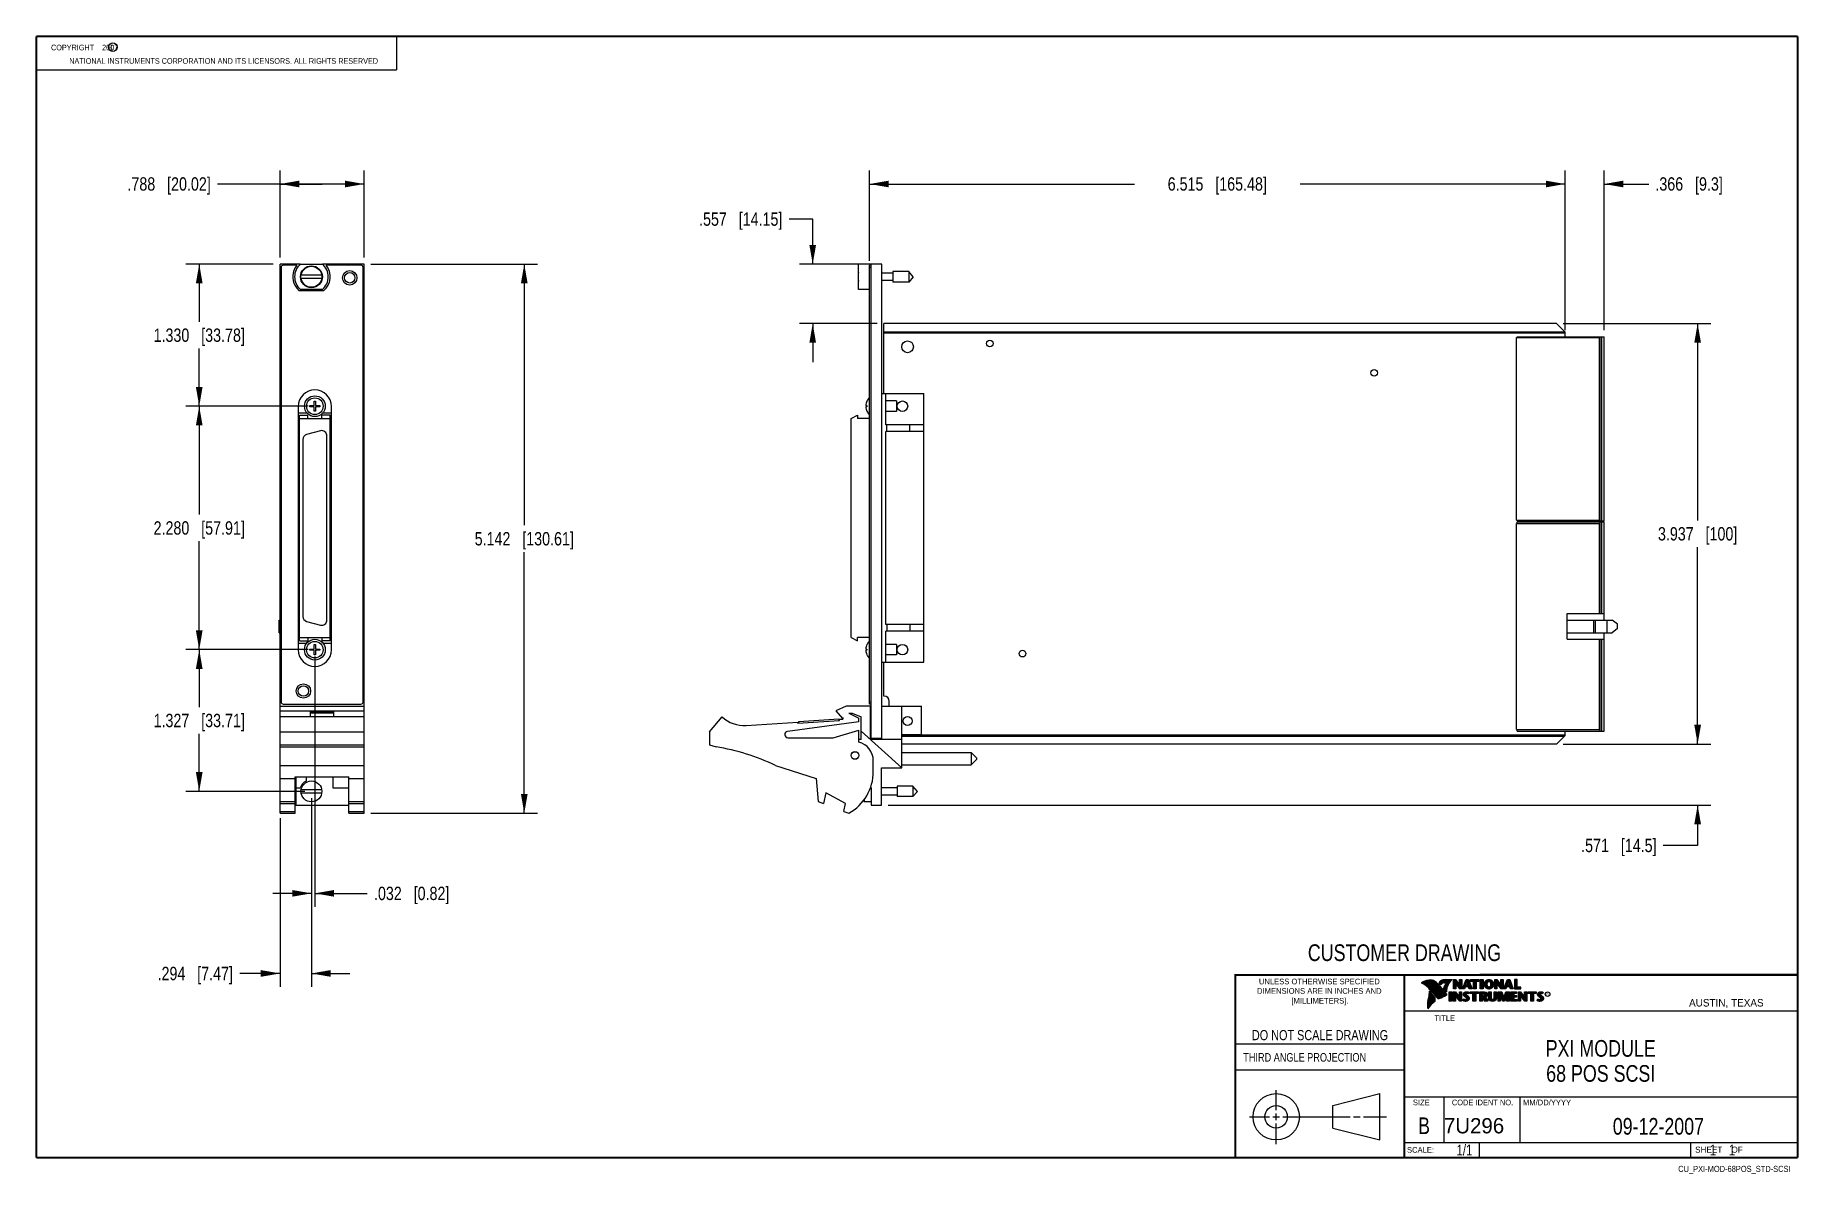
# Model space of a CAD drawing. Header units: inches. Extents: x 0.2 to 16.8, y 0.1 to 10.8.
import ezdxf

# ---------------------------------------------------------------- set-up
doc = ezdxf.new("R2010")
doc.units = ezdxf.units.IN
doc.header["$LTSCALE"] = 0.935
doc.header["$MEASUREMENT"] = 0
doc.layers.get('0').update_dxf_attribs({"linetype": 'CONTINUOUS'})
for name, color, linetype in [('DETAIL', 7, 'CONTINUOUS'), ('DIMENSIONS', 7, 'CONTINUOUS'), ('NOTE', 7, 'CONTINUOUS')]:
    doc.layers.add(name, color=color, linetype=linetype)
doc.styles.get("Standard").update_dxf_attribs({"font": 'txt', "width": 0.8})
doc.styles.add('TEXTSTYLE_2', font='txt')
doc.styles.add('TEXTSTYLE_3', font='txt', dxfattribs={"width": 0.95})
doc.dimstyles.new('DIMSTYLE_1', dxfattribs={"dimtxt": 0.125, "dimasz": 0.18, "dimexe": 0.18, "dimexo": 0.0625, "dimgap": 0.09, "dimtad": 0, "dimtih": 1, "dimtoh": 1, "dimdec": 3, "dimzin": 4, "dimdsep": 46, "dimtxsty": 'STANDARD', "dimblk": '_FILLED', "dimblk1": '_FILLED', "dimblk2": '_FILLED', "dimcen": 0.09, "dimadec": 0, "dimazin": 0, "dimtp": 0.01, "dimtm": 0.01, "dimtfac": 1, "dimtdec": 3, "dimtofl": 0, "dimtmove": 0, "dimatfit": 3, "dimldrblk": '_FILLED', "dimfxl": 1, "dimtolj": 1, "dimtzin": 4, "dimarcsym": 0})

msp = doc.modelspace()

# ---------------------------------------------------------------- texts
at = {"color": 2, "linetype": 'CONTINUOUS', "attachment_point": 1, "line_spacing_factor": 0.9}
for s, insert, char_height, width in [('c', (0.946, 10.6893), 0.053, 0.0424), ('NATIONAL INSTRUMENTS CORPORATION AND ITS LICENSORS. ALL RIGHTS RESERVED', (0.5583, 10.5546), 0.053, 3.0104), ('THIRD ANGLE PROJECTION', (11.5564, 1.2384), 0.08, 1.408)]:
    msp.add_mtext(s, dxfattribs=dict(at, insert=insert, char_height=char_height, width=width))
at = {"color": 7, "linetype": 'CONTINUOUS', "attachment_point": 2, "line_spacing_factor": 0.9}
for s, insert, char_height, width in [('CUSTOMER DRAWING', (13.0668, 2.2564), 0.15625, 2), ('DO NOT SCALE DRAWING', (12.2754, 1.4542), 0.095, 1.52), ('B', (13.2497, 0.6361), 0.1562, 0.125)]:
    msp.add_mtext(s, dxfattribs=dict(at, insert=insert, char_height=char_height, width=width))
at = {"color": 2, "linetype": 'CONTINUOUS', "line_spacing_factor": 0.9}
for s, insert, char_height, width, attachment_point, style in [('DIMENSIONS ARE IN INCHES AND', (12.2688, 1.8465), 0.053254, 1.491112, 2, 'TEXTSTYLE_2'), ('UNLESS OTHERWISE SPECIFIED', (12.2688, 1.9352), 0.053254, 1.384604, 2, 'TEXTSTYLE_2'), ('[MILLIMETERS].', (12.2746, 1.7548), 0.053254, 0.745556, 2, 'TEXTSTYLE_2'), ('R', (14.3971, 1.8), 0.0217, 0.021738, 1, 'TEXTSTYLE_2'), ('AUSTIN, TEXAS', (15.7327, 1.7441), 0.069617, 0.905021, 1, 'TEXTSTYLE_2'), ('TITLE', (13.3474, 1.593), 0.05325, 0.26627, 1, 'TEXTSTYLE_2'), ('SIZE', (13.1451, 0.8027), 0.05325, 0.213016, 1, 'TEXTSTYLE_2'), ('CODE IDENT NO.', (13.7978, 0.8027), 0.053254, 0.708278, 2, 'TEXTSTYLE_3'), ('MM/DD/YYYY', (14.1765, 0.8027), 0.05325, 0.53254, 1, 'TEXTSTYLE_2'), ('SCALE:', (13.0904, 0.3585), 0.05325, 0.319524, 1, 'TEXTSTYLE_2'), ('SHEET    OF', (15.7892, 0.3625), 0.057262, 0.629882, 1, 'TEXTSTYLE_2')]:
    msp.add_mtext(s, dxfattribs=dict(at, insert=insert, char_height=char_height, width=width, attachment_point=attachment_point, style=style))
at = {"color": 7, "linetype": 'CONTINUOUS', "insert": (13.4363, 0.6298), "char_height": 0.14316, "width": 0.715775, "attachment_point": 1, "line_spacing_factor": 0.9, "style": 'TEXTSTYLE_2'}
msp.add_mtext('7U296', dxfattribs=at)
at = {"layer": 'DETAIL', "color": 7, "linetype": 'CONTINUOUS', "char_height": 0.1, "line_spacing_factor": 0.9}
for s, insert, width, attachment_point in [('1/1', (13.7025, 0.3805), 0.24, 3), ('    1    1', (15.8075, 0.3805), 0.8, 1)]:
    msp.add_mtext(s, dxfattribs=dict(at, insert=insert, width=width, attachment_point=attachment_point))
at = {"layer": 'DETAIL', "color": 2, "linetype": 'CONTINUOUS', "insert": (16.6837, 0.1826), "char_height": 0.057262, "width": 1.14524, "attachment_point": 3, "line_spacing_factor": 0.9}
msp.add_mtext('CU_PXI-MOD-68POS_STD-SCSI', dxfattribs=at)
at = {"layer": 'NOTE', "color": 2, "linetype": 'CONTINUOUS', "insert": (0.3125, 10.6805), "char_height": 0.053, "width": 0.8904, "attachment_point": 1, "line_spacing_factor": 0.9}
msp.add_mtext('    COPYRIGHT    2007', dxfattribs=at)
at = {"layer": 'NOTE', "color": 7, "linetype": 'CONTINUOUS', "char_height": 0.15625, "width": 1.375, "attachment_point": 2, "line_spacing_factor": 0.9}
for s, insert in [('PXI MODULE\\P68 POS SCSI', (14.9051, 1.3603)), ('09-12-2007 ', (15.4455, 0.6307))]:
    msp.add_mtext(s, dxfattribs=dict(at, insert=insert))

# ---------------------------------------------------------------- blocks, each defined once
blk = doc.blocks.new('_FILLED')
at = {"color": 0, "linetype": 'BYBLOCK'}
blk.add_solid([(0, 0), (-1, 0.174), (-1, -0.174)], dxfattribs=at)
blk = doc.blocks.new('*D0')
at = {"layer": 'DIMENSIONS', "color": 2, "linetype": 'CONTINUOUS'}
for p, q in [((2.533, 8.688), (2.533, 9.501)), ((3.321, 8.688), (3.321, 9.501)), ((2.927, 9.376), (1.947, 9.376)), ((2.533, 9.376), (2.927, 9.376)), ((3.321, 9.376), (2.927, 9.376))]:
    blk.add_line(p, q, dxfattribs=at)
at = {"layer": 'DIMENSIONS', "color": 2, "linetype": 'CONTINUOUS', "xscale": 0.18, "yscale": 0.18, "zscale": 0.18, "rotation": 180}
blk.add_blockref('_FILLED', (2.533, 9.376), dxfattribs=at)
at = {"layer": 'DIMENSIONS', "color": 2, "linetype": 'CONTINUOUS', "xscale": 0.18, "yscale": 0.18, "zscale": 0.18}
blk.add_blockref('_FILLED', (3.321, 9.376), dxfattribs=at)
at = {"layer": 'DIMENSIONS', "color": 2, "linetype": 'CONTINUOUS', "insert": (1.884, 9.439), "char_height": 0.125, "width": 1.225, "attachment_point": 3, "line_spacing_factor": 0.9}
blk.add_mtext('.788{\\Ftxt.shx;\\W1.000000;\\H0.125000; }[20.02]', dxfattribs=at)
blk = doc.blocks.new('*D1')
at = {"layer": 'DIMENSIONS', "color": 2, "linetype": 'CONTINUOUS'}
for p, q in [((3.383, 8.626), (4.946, 8.626)), ((4.821, 8.626), (4.821, 6.18)), ((4.821, 3.484), (4.821, 5.93)), ((3.383, 3.484), (4.946, 3.484))]:
    blk.add_line(p, q, dxfattribs=at)
at = {"layer": 'DIMENSIONS', "color": 2, "linetype": 'CONTINUOUS', "xscale": 0.18, "yscale": 0.18, "zscale": 0.18}
for p, rotation in [((4.821, 8.626), 90), ((4.821, 3.484), 270)]:
    blk.add_blockref('_FILLED', p, dxfattribs=dict(at, rotation=rotation))
at = {"layer": 'DIMENSIONS', "color": 2, "linetype": 'CONTINUOUS', "insert": (4.821, 6.117), "char_height": 0.125, "width": 1.425, "attachment_point": 2, "line_spacing_factor": 0.9}
blk.add_mtext('5.142{\\Ftxt.shx;\\W1.000000;\\H0.125000; }[130.61]', dxfattribs=at)
blk = doc.blocks.new('*D2')
at = {"layer": 'DIMENSIONS', "color": 2, "linetype": 'CONTINUOUS'}
for p, q in [((2.797, 5.016), (1.651, 5.016)), ((1.776, 5.016), (1.776, 4.477)), ((1.776, 3.689), (1.776, 4.227)), ((2.764, 3.689), (1.651, 3.689))]:
    blk.add_line(p, q, dxfattribs=at)
at = {"layer": 'DIMENSIONS', "color": 2, "linetype": 'CONTINUOUS', "xscale": 0.18, "yscale": 0.18, "zscale": 0.18}
for p, rotation in [((1.776, 5.016), 90), ((1.776, 3.689), 270)]:
    blk.add_blockref('_FILLED', p, dxfattribs=dict(at, rotation=rotation))
at = {"layer": 'DIMENSIONS', "color": 2, "linetype": 'CONTINUOUS', "insert": (1.776, 4.415), "char_height": 0.125, "width": 1.325, "attachment_point": 2, "line_spacing_factor": 0.9}
blk.add_mtext('1.327{\\Ftxt.shx;\\W1.000000;\\H0.125000; }[33.71]', dxfattribs=at)
blk = doc.blocks.new('*D3')
at = {"layer": 'DIMENSIONS', "color": 2, "linetype": 'CONTINUOUS'}
for p, q in [((2.797, 7.295), (1.651, 7.295)), ((1.776, 7.295), (1.776, 6.281)), ((1.776, 5.016), (1.776, 6.031)), ((2.797, 5.016), (1.651, 5.016))]:
    blk.add_line(p, q, dxfattribs=at)
at = {"layer": 'DIMENSIONS', "color": 2, "linetype": 'CONTINUOUS', "xscale": 0.18, "yscale": 0.18, "zscale": 0.18}
for p, rotation in [((1.776, 7.295), 90), ((1.776, 5.016), 270)]:
    blk.add_blockref('_FILLED', p, dxfattribs=dict(at, rotation=rotation))
at = {"layer": 'DIMENSIONS', "color": 2, "linetype": 'CONTINUOUS', "insert": (1.776, 6.218), "char_height": 0.125, "width": 1.325, "attachment_point": 2, "line_spacing_factor": 0.9}
blk.add_mtext('2.280{\\Ftxt.shx;\\W1.000000;\\H0.125000; }[57.91]', dxfattribs=at)
blk = doc.blocks.new('*D4')
at = {"layer": 'DIMENSIONS', "color": 2, "linetype": 'CONTINUOUS'}
for p, q in [((2.47, 8.626), (1.651, 8.626)), ((1.776, 8.626), (1.776, 8.086)), ((1.776, 7.295), (1.776, 7.836)), ((2.797, 7.295), (1.651, 7.295))]:
    blk.add_line(p, q, dxfattribs=at)
at = {"layer": 'DIMENSIONS', "color": 2, "linetype": 'CONTINUOUS', "xscale": 0.18, "yscale": 0.18, "zscale": 0.18}
for p, rotation in [((1.776, 8.626), 90), ((1.776, 7.295), 270)]:
    blk.add_blockref('_FILLED', p, dxfattribs=dict(at, rotation=rotation))
at = {"layer": 'DIMENSIONS', "color": 2, "linetype": 'CONTINUOUS', "insert": (1.776, 8.023), "char_height": 0.125, "width": 1.325, "attachment_point": 2, "line_spacing_factor": 0.9}
blk.add_mtext('1.330{\\Ftxt.shx;\\W1.000000;\\H0.125000; }[33.78]', dxfattribs=at)
blk = doc.blocks.new('*D5')
at = {"layer": 'DIMENSIONS', "color": 2, "linetype": 'CONTINUOUS'}
for p, q in [((2.827, 3.626), (2.827, 1.859)), ((2.533, 3.439), (2.533, 1.859)), ((2.533, 1.984), (2.155, 1.984)), ((2.827, 1.984), (3.187, 1.984))]:
    blk.add_line(p, q, dxfattribs=at)
at = {"layer": 'DIMENSIONS', "color": 2, "linetype": 'CONTINUOUS', "xscale": 0.18, "yscale": 0.18, "zscale": 0.18}
blk.add_blockref('_FILLED', (2.533, 1.984), dxfattribs=at)
at = {"layer": 'DIMENSIONS', "color": 2, "linetype": 'CONTINUOUS', "xscale": 0.18, "yscale": 0.18, "zscale": 0.18, "rotation": 180}
blk.add_blockref('_FILLED', (2.827, 1.984), dxfattribs=at)
at = {"layer": 'DIMENSIONS', "color": 2, "linetype": 'CONTINUOUS', "insert": (2.092, 2.046), "char_height": 0.125, "width": 1.125, "attachment_point": 3, "line_spacing_factor": 0.9}
blk.add_mtext('.294{\\Ftxt.shx;\\W1.000000;\\H0.125000; }[7.47]', dxfattribs=at)
blk = doc.blocks.new('*D6')
at = {"layer": 'DIMENSIONS', "color": 2, "linetype": 'CONTINUOUS'}
for p, q in [((2.859, 4.953), (2.859, 2.609)), ((2.827, 3.626), (2.827, 2.609)), ((2.827, 2.734), (2.467, 2.734)), ((2.859, 2.734), (3.35, 2.734))]:
    blk.add_line(p, q, dxfattribs=at)
at = {"layer": 'DIMENSIONS', "color": 2, "linetype": 'CONTINUOUS', "xscale": 0.18, "yscale": 0.18, "zscale": 0.18}
blk.add_blockref('_FILLED', (2.827, 2.734), dxfattribs=at)
at = {"layer": 'DIMENSIONS', "color": 2, "linetype": 'CONTINUOUS', "xscale": 0.18, "yscale": 0.18, "zscale": 0.18, "rotation": 180}
blk.add_blockref('_FILLED', (2.859, 2.734), dxfattribs=at)
at = {"layer": 'DIMENSIONS', "color": 2, "linetype": 'CONTINUOUS', "insert": (3.413, 2.796), "char_height": 0.125, "width": 1.125, "attachment_point": 1, "line_spacing_factor": 0.9}
blk.add_mtext('.032{\\Ftxt.shx;\\W1.000000;\\H0.125000; }[0.82]', dxfattribs=at)
blk = doc.blocks.new('*D7')
at = {"layer": 'DIMENSIONS', "color": 2, "linetype": 'CONTINUOUS'}
for p, q in [((14.571, 8.008), (14.571, 9.501)), ((14.937, 8.008), (14.937, 9.501)), ((14.571, 9.376), (14.211, 9.376)), ((14.937, 9.376), (15.355, 9.376))]:
    blk.add_line(p, q, dxfattribs=at)
at = {"layer": 'DIMENSIONS', "color": 2, "linetype": 'CONTINUOUS', "xscale": 0.18, "yscale": 0.18, "zscale": 0.18}
blk.add_blockref('_FILLED', (14.571, 9.376), dxfattribs=at)
at = {"layer": 'DIMENSIONS', "color": 2, "linetype": 'CONTINUOUS', "xscale": 0.18, "yscale": 0.18, "zscale": 0.18, "rotation": 180}
blk.add_blockref('_FILLED', (14.937, 9.376), dxfattribs=at)
at = {"layer": 'DIMENSIONS', "color": 2, "linetype": 'CONTINUOUS', "insert": (15.417, 9.439), "char_height": 0.125, "width": 1.025, "attachment_point": 1, "line_spacing_factor": 0.9}
blk.add_mtext('.366{\\Ftxt.shx;\\W1.000000;\\H0.125000; }[9.3]', dxfattribs=at)
blk = doc.blocks.new('*D8')
at = {"layer": 'DIMENSIONS', "color": 2, "linetype": 'CONTINUOUS'}
for p, q in [((8.056, 8.658), (8.056, 9.501)), ((14.571, 8.008), (14.571, 9.501)), ((8.056, 9.376), (10.538, 9.376)), ((14.571, 9.376), (12.088, 9.376))]:
    blk.add_line(p, q, dxfattribs=at)
at = {"layer": 'DIMENSIONS', "color": 2, "linetype": 'CONTINUOUS', "xscale": 0.18, "yscale": 0.18, "zscale": 0.18, "rotation": 180}
blk.add_blockref('_FILLED', (8.056, 9.376), dxfattribs=at)
at = {"layer": 'DIMENSIONS', "color": 2, "linetype": 'CONTINUOUS', "xscale": 0.18, "yscale": 0.18, "zscale": 0.18}
blk.add_blockref('_FILLED', (14.571, 9.376), dxfattribs=at)
at = {"layer": 'DIMENSIONS', "color": 2, "linetype": 'CONTINUOUS', "insert": (11.313, 9.439), "char_height": 0.125, "width": 1.425, "attachment_point": 2, "line_spacing_factor": 0.9}
blk.add_mtext('6.515{\\Ftxt.shx;\\W1.000000;\\H0.125000; }[165.48]', dxfattribs=at)
blk = doc.blocks.new('*D9')
at = {"layer": 'DIMENSIONS', "color": 2, "linetype": 'CONTINUOUS'}
for p, q in [((14.554, 8.069), (15.938, 8.069)), ((15.813, 8.069), (15.813, 6.225)), ((15.813, 4.132), (15.813, 5.975)), ((14.554, 4.132), (15.938, 4.132))]:
    blk.add_line(p, q, dxfattribs=at)
at = {"layer": 'DIMENSIONS', "color": 2, "linetype": 'CONTINUOUS', "xscale": 0.18, "yscale": 0.18, "zscale": 0.18}
for p, rotation in [((15.813, 8.069), 90), ((15.813, 4.132), 270)]:
    blk.add_blockref('_FILLED', p, dxfattribs=dict(at, rotation=rotation))
at = {"layer": 'DIMENSIONS', "color": 2, "linetype": 'CONTINUOUS', "insert": (15.813, 6.163), "char_height": 0.125, "width": 1.125, "attachment_point": 2, "line_spacing_factor": 0.9}
blk.add_mtext('3.937{\\Ftxt.shx;\\W1.000000;\\H0.125000; }[100]', dxfattribs=at)
blk = doc.blocks.new('*D10')
at = {"layer": 'DIMENSIONS', "color": 2, "linetype": 'CONTINUOUS'}
for p, q in [((7.523, 9.048), (7.302, 9.048)), ((7.523, 8.626), (7.523, 9.048)), ((8.108, 8.626), (7.398, 8.626)), ((8.128, 8.069), (7.398, 8.069)), ((7.523, 8.069), (7.523, 7.709))]:
    blk.add_line(p, q, dxfattribs=at)
at = {"layer": 'DIMENSIONS', "color": 2, "linetype": 'CONTINUOUS', "xscale": 0.18, "yscale": 0.18, "zscale": 0.18}
for p, rotation in [((7.523, 8.626), 270), ((7.523, 8.069), 90)]:
    blk.add_blockref('_FILLED', p, dxfattribs=dict(at, rotation=rotation))
at = {"layer": 'DIMENSIONS', "color": 2, "linetype": 'CONTINUOUS', "insert": (7.239, 9.11), "char_height": 0.125, "width": 1.225, "attachment_point": 3, "line_spacing_factor": 0.9}
blk.add_mtext('.557{\\Ftxt.shx;\\W1.000000;\\H0.125000; }[14.15]', dxfattribs=at)
blk = doc.blocks.new('*D11')
at = {"layer": 'DIMENSIONS', "color": 2, "linetype": 'CONTINUOUS'}
for p, q in [((15.813, 4.132), (15.813, 4.492)), ((14.554, 4.132), (15.938, 4.132)), ((8.231, 3.561), (15.938, 3.561)), ((15.813, 3.561), (15.813, 3.183)), ((15.813, 3.183), (15.49, 3.183))]:
    blk.add_line(p, q, dxfattribs=at)
at = {"layer": 'DIMENSIONS', "color": 2, "linetype": 'CONTINUOUS', "xscale": 0.18, "yscale": 0.18, "zscale": 0.18}
for p, rotation in [((15.813, 4.132), 270), ((15.813, 3.561), 90)]:
    blk.add_blockref('_FILLED', p, dxfattribs=dict(at, rotation=rotation))
at = {"layer": 'DIMENSIONS', "color": 2, "linetype": 'CONTINUOUS', "insert": (15.428, 3.245), "char_height": 0.125, "width": 1.125, "attachment_point": 3, "line_spacing_factor": 0.9}
blk.add_mtext('.571{\\Ftxt.shx;\\W1.000000;\\H0.125000; }[14.5]', dxfattribs=at)

# ---------------------------------------------------------------- dimensions: what is measured, and where the dimension line sits
at = {"layer": 'DIMENSIONS', "color": 2, "linetype": 'CONTINUOUS'}
for base, p1, p2, picture, middle in [((3.3209, 9.3761), (2.5329, 8.6881), (3.3209, 8.6881), '*D0', (1.0215, 9.3761)), ((14.5706, 9.3761), (8.0556, 8.6581), (14.5706, 8.0081), '*D8', (11.1631, 9.3761)), ((2.8592, 2.7336), (2.8269, 3.6261), (2.8592, 4.9532), '*D6', (3.9751, 2.7336)), ((2.8269, 1.9836), (2.5329, 3.439), (2.8269, 3.6261), '*D5', (1.2795, 1.9836))]:
    dim = msp.add_linear_dim(base=base, p1=p1, p2=p2, dimstyle='DIMSTYLE_1', dxfattribs=at)
    dim.commit()
    dim.dimension.update_dxf_attribs({"geometry": picture, "text_midpoint": middle, "dimtype": 160})
for base, p1, p2, angle, picture, middle in [((14.5706, 9.3761), (14.9368, 8.0081), (14.5706, 8.0081), 180, '*D7', (15.9296, 9.3761)), ((7.5228, 8.6256), (8.1281, 8.0686), (8.1081, 8.6256), 90, '*D10', (6.3769, 9.0475)), ((1.7761, 7.2955), (2.4704, 8.6256), (2.7967, 7.2955), 270, '*D4', (1.6261, 7.9605)), ((4.8209, 3.4836), (3.3834, 8.6256), (3.3834, 3.4836), 270, '*D1', (4.6709, 6.0546)), ((15.8128, 4.1316), (14.5541, 8.0686), (14.5541, 4.1316), 270, '*D9', (15.6628, 6.1001)), ((1.7761, 7.2955), (2.7967, 5.0157), (2.7967, 7.2955), 90, '*D3', (1.6261, 6.1556)), ((1.7761, 5.0157), (2.7644, 3.6886), (2.7967, 5.0157), 90, '*D2', (1.6261, 4.3522)), ((15.8128, 3.5606), (14.5541, 4.1316), (8.2311, 3.5606), 270, '*D11', (14.6153, 3.183))]:
    dim = msp.add_linear_dim(base=base, p1=p1, p2=p2, angle=angle, dimstyle='DIMSTYLE_1', dxfattribs=at)
    dim.commit()
    dim.dimension.update_dxf_attribs({"geometry": picture, "text_midpoint": middle, "dimtype": 160})

# ---------------------------------------------------------------- linework, layer by layer
at = {"color": 2, "linetype": 'CONTINUOUS'}
for p, q in [((0.25, 10.7586), (3.625, 10.7586)), ((0.25, 10.7586), (0.25, 10.4456)), ((3.625, 10.7586), (3.625, 10.4456)), ((0.25, 10.4456), (3.625, 10.4456)), ((13.0652, 1.9695), (16.745, 1.9695)), ((13.0652, 1.9695), (13.0652, 0.2605)), ((13.2311, 1.8934), (13.2311, 1.8949)), ((13.2347, 1.8921), (13.2347, 1.8972)), ((13.2382, 1.8907), (13.2382, 1.8994)), ((13.2418, 1.8892), (13.2418, 1.9015)), ((13.2453, 1.8876), (13.2453, 1.9035)), ((13.2489, 1.8858), (13.2489, 1.9054)), ((13.2524, 1.8839), (13.2524, 1.9069)), ((13.256, 1.8818), (13.256, 1.9084)), ((13.2596, 1.8796), (13.2596, 1.9098)), ((13.2631, 1.8772), (13.2631, 1.9111)), ((13.2667, 1.8747), (13.2667, 1.9124)), ((13.2702, 1.872), (13.2702, 1.9135)), ((13.2738, 1.869), (13.2738, 1.9146)), ((13.2773, 1.8658), (13.2773, 1.9155)), ((13.2809, 1.8624), (13.2809, 1.9164)), ((13.2844, 1.8587), (13.2844, 1.9173)), ((13.288, 1.8549), (13.288, 1.9181)), ((13.2915, 1.851), (13.2915, 1.9188)), ((13.2951, 1.8471), (13.2951, 1.9194)), ((13.2987, 1.8431), (13.2987, 1.9198)), ((13.3022, 1.8391), (13.3022, 1.92)), ((13.3058, 1.8351), (13.3058, 1.9201)), ((13.3093, 1.8311), (13.3093, 1.9201)), ((13.3129, 1.827), (13.3129, 1.9199)), ((13.3164, 1.8229), (13.3164, 1.9196)), ((13.32, 1.8188), (13.32, 1.9192)), ((13.3235, 1.8146), (13.3235, 1.9186)), ((13.3271, 1.8104), (13.3271, 1.9179)), ((13.3306, 1.8062), (13.3306, 1.9172)), ((13.3342, 1.802), (13.3342, 1.9163)), ((13.3378, 1.7978), (13.3378, 1.9151)), ((13.3413, 1.7937), (13.3413, 1.9138)), ((13.3449, 1.7897), (13.3449, 1.9122)), ((13.3484, 1.7856), (13.3484, 1.9103)), ((13.352, 1.7817), (13.352, 1.9081)), ((13.3555, 1.7778), (13.3555, 1.9055)), ((13.3591, 1.7739), (13.3591, 1.9026)), ((13.3626, 1.7701), (13.3626, 1.8991)), ((13.3662, 1.7663), (13.3662, 1.8952)), ((13.3697, 1.7625), (13.3697, 1.8915)), ((13.3733, 1.7588), (13.3733, 1.8878)), ((13.3769, 1.7556), (13.3769, 1.8841)), ((13.3804, 1.7529), (13.3804, 1.8803)), ((13.384, 1.7512), (13.384, 1.8766)), ((13.3875, 1.7509), (13.3875, 1.8728)), ((13.4022, 1.878), (13.3901, 1.8922)), ((13.3911, 1.7518), (13.3911, 1.8691)), ((13.4029, 1.881), (13.3927, 1.893)), ((13.3946, 1.8908), (13.3946, 1.8999)), ((13.3946, 1.7533), (13.3946, 1.8653)), ((13.3982, 1.8866), (13.3982, 1.9062)), ((13.3982, 1.7548), (13.3982, 1.8615)), ((13.4017, 1.8824), (13.4017, 1.9101)), ((13.4017, 1.7563), (13.4017, 1.8574)), ((13.4053, 1.8823), (13.4053, 1.9129)), ((13.4053, 1.7578), (13.4053, 1.8531)), ((13.4088, 1.8844), (13.4088, 1.915)), ((13.4088, 1.7593), (13.4088, 1.8488)), ((13.4124, 1.887), (13.4124, 1.9167)), ((13.4124, 1.7609), (13.4124, 1.8445)), ((13.4159, 1.89), (13.4159, 1.9182)), ((13.4159, 1.7625), (13.4159, 1.8402)), ((13.4195, 1.8937), (13.4195, 1.9193)), ((13.4195, 1.7641), (13.4195, 1.8359)), ((13.4231, 1.8964), (13.4231, 1.9203)), ((13.4231, 1.7657), (13.4231, 1.8316)), ((13.4266, 1.8982), (13.4266, 1.9209)), ((13.4266, 1.7674), (13.4266, 1.8273)), ((13.4302, 1.8995), (13.4302, 1.9214)), ((13.4302, 1.7691), (13.4302, 1.823)), ((13.4414, 1.8328), (13.4319, 1.8437)), ((13.4337, 1.8997), (13.4337, 1.922)), ((13.4337, 1.7708), (13.4337, 1.8187)), ((13.4433, 1.8344), (13.4349, 1.844)), ((13.4373, 1.8991), (13.4373, 1.9224)), ((13.4373, 1.8413), (13.4373, 1.8491)), ((13.4408, 1.898), (13.4408, 1.9228)), ((13.4408, 1.8372), (13.4408, 1.8572)), ((13.4444, 1.8972), (13.4444, 1.9231)), ((13.4444, 1.8331), (13.4444, 1.8665)), ((13.4479, 1.8969), (13.4479, 1.9234)), ((13.4479, 1.8288), (13.4479, 1.873)), ((13.4515, 1.8966), (13.4515, 1.9236)), ((13.4515, 1.8247), (13.4515, 1.8764)), ((13.4529, 1.9261), (13.5132, 1.9271)), ((13.453, 1.9236), (13.5067, 1.9245)), ((13.455, 1.8965), (13.455, 1.9237)), ((13.455, 1.8207), (13.455, 1.878)), ((13.4586, 1.8964), (13.4586, 1.9237)), ((13.4586, 1.8303), (13.4586, 1.879)), ((13.4622, 1.8957), (13.4622, 1.9238)), ((13.4622, 1.8535), (13.4622, 1.8795)), ((13.4657, 1.8935), (13.4657, 1.9238)), ((13.4657, 1.8636), (13.4657, 1.8798)), ((13.4693, 1.872), (13.4693, 1.9239)), ((13.4728, 1.8794), (13.4728, 1.9239)), ((13.4764, 1.8859), (13.4764, 1.924)), ((13.4799, 1.8919), (13.4799, 1.924)), ((13.4835, 1.8973), (13.4835, 1.9241)), ((13.487, 1.9023), (13.487, 1.9242)), ((13.4906, 1.9069), (13.4906, 1.9242)), ((13.4941, 1.9112), (13.4941, 1.9243)), ((13.4977, 1.9153), (13.4977, 1.9243)), ((13.5013, 1.9191), (13.5013, 1.9244)), ((13.5261, 1.9263), (13.5451, 1.9263)), ((13.5261, 1.839), (13.5261, 1.9263)), ((13.5466, 1.839), (13.5261, 1.839)), ((13.5286, 1.9237), (13.5439, 1.9237)), ((13.5286, 1.8415), (13.5286, 1.9237)), ((13.5441, 1.8415), (13.5286, 1.8415)), ((13.5332, 1.8415), (13.5332, 1.9237)), ((13.5367, 1.8415), (13.5367, 1.9237)), ((13.5402, 1.8415), (13.5402, 1.9237)), ((13.5441, 1.8976), (13.5437, 1.9237)), ((13.5439, 1.9237), (13.5854, 1.869)), ((13.5873, 1.8415), (13.5441, 1.8976)), ((13.5441, 1.8976), (13.5441, 1.8415)), ((13.5451, 1.9263), (13.5829, 1.8765)), ((13.586, 1.839), (13.5466, 1.8902)), ((13.5466, 1.8902), (13.5466, 1.839)), ((13.5471, 1.8936), (13.5471, 1.9194)), ((13.5506, 1.8891), (13.5506, 1.9149)), ((13.5541, 1.8846), (13.5541, 1.9103)), ((13.5576, 1.8801), (13.5576, 1.9057)), ((13.561, 1.8756), (13.561, 1.9011)), ((13.5645, 1.8711), (13.5645, 1.8965)), ((13.568, 1.8665), (13.568, 1.8919)), ((13.5715, 1.862), (13.5715, 1.8874)), ((13.575, 1.8575), (13.575, 1.8828)), ((13.5784, 1.853), (13.5784, 1.8782)), ((13.5819, 1.8485), (13.5819, 1.8736)), ((13.5829, 1.9263), (13.6036, 1.9263)), ((13.5829, 1.8765), (13.5829, 1.9263)), ((13.5854, 1.9237), (13.6011, 1.9237)), ((13.5854, 1.869), (13.5854, 1.9237)), ((13.5854, 1.844), (13.5854, 1.869)), ((13.6036, 1.839), (13.586, 1.839)), ((13.6011, 1.8415), (13.5873, 1.8415)), ((13.5889, 1.8415), (13.5889, 1.9237)), ((13.5923, 1.8415), (13.5923, 1.9237)), ((13.5958, 1.8415), (13.5958, 1.9237)), ((13.5993, 1.8415), (13.5993, 1.9237)), ((13.6011, 1.9237), (13.6011, 1.8415)), ((13.6036, 1.9263), (13.6036, 1.839)), ((13.6088, 1.839), (13.6444, 1.9262)), ((13.6294, 1.839), (13.6088, 1.839)), ((13.6125, 1.8415), (13.6461, 1.9237)), ((13.6277, 1.8415), (13.6125, 1.8415)), ((13.6167, 1.8415), (13.6167, 1.8516)), ((13.6201, 1.8415), (13.6201, 1.8601)), ((13.6236, 1.8415), (13.6236, 1.8686)), ((13.6271, 1.8415), (13.6271, 1.8771)), ((13.6361, 1.8623), (13.6277, 1.8415)), ((13.6378, 1.8598), (13.6294, 1.839)), ((13.6306, 1.8486), (13.6306, 1.8857)), ((13.634, 1.8573), (13.634, 1.8942)), ((13.6665, 1.8623), (13.6361, 1.8623)), ((13.6375, 1.8623), (13.6375, 1.9027)), ((13.6647, 1.8598), (13.6378, 1.8598)), ((13.6388, 1.8711), (13.65, 1.9073)), ((13.6639, 1.8711), (13.6388, 1.8711)), ((13.641, 1.8781), (13.641, 1.9112)), ((13.641, 1.8623), (13.641, 1.8711)), ((13.6423, 1.8736), (13.6519, 1.9048)), ((13.6606, 1.8736), (13.6423, 1.8736)), ((13.6444, 1.9262), (13.6664, 1.9262)), ((13.6445, 1.8893), (13.6445, 1.9197)), ((13.6445, 1.8623), (13.6445, 1.8711)), ((13.6461, 1.9237), (13.6647, 1.9237)), ((13.6479, 1.9006), (13.6479, 1.9237)), ((13.6479, 1.8623), (13.6479, 1.8711)), ((13.65, 1.9073), (13.6541, 1.9073)), ((13.6514, 1.9073), (13.6514, 1.9237)), ((13.6514, 1.8623), (13.6514, 1.8711)), ((13.6519, 1.9048), (13.6521, 1.9048)), ((13.6521, 1.9048), (13.6606, 1.8736)), ((13.6541, 1.9073), (13.6639, 1.8711)), ((13.6549, 1.9043), (13.6549, 1.9237)), ((13.6549, 1.8623), (13.6549, 1.8711)), ((13.6584, 1.8915), (13.6584, 1.9237)), ((13.6584, 1.8623), (13.6584, 1.8711)), ((13.6618, 1.8787), (13.6618, 1.9237)), ((13.6618, 1.8623), (13.6618, 1.8711)), ((13.6647, 1.9237), (13.6959, 1.8415)), ((13.6717, 1.839), (13.6647, 1.8598)), ((13.6653, 1.8623), (13.6653, 1.922)), ((13.6664, 1.9262), (13.6995, 1.839)), ((13.6735, 1.8415), (13.6665, 1.8623)), ((13.6688, 1.8555), (13.6688, 1.9128)), ((13.6995, 1.839), (13.6717, 1.839)), ((13.6723, 1.8452), (13.6723, 1.9037)), ((13.6959, 1.8415), (13.6735, 1.8415)), ((13.6757, 1.8415), (13.6757, 1.8945)), ((13.6792, 1.8415), (13.6792, 1.8854)), ((13.6827, 1.8415), (13.6827, 1.8762)), ((13.6862, 1.8415), (13.6862, 1.8671)), ((13.6866, 1.9262), (13.7634, 1.9262)), ((13.6866, 1.9099), (13.6866, 1.9262)), ((13.7118, 1.9099), (13.6866, 1.9099)), ((13.6891, 1.9237), (13.7609, 1.9237)), ((13.6891, 1.9125), (13.6891, 1.9237)), ((13.7143, 1.9125), (13.6891, 1.9125)), ((13.6896, 1.8415), (13.6896, 1.8579)), ((13.6931, 1.9125), (13.6931, 1.9237)), ((13.6931, 1.8415), (13.6931, 1.8488)), ((13.6966, 1.9125), (13.6966, 1.9237)), ((13.7001, 1.9125), (13.7001, 1.9237)), ((13.7035, 1.9125), (13.7035, 1.9237)), ((13.707, 1.9125), (13.707, 1.9237)), ((13.7105, 1.9125), (13.7105, 1.9237)), ((13.7118, 1.839), (13.7118, 1.9099)), ((13.7382, 1.839), (13.7118, 1.839)), ((13.7143, 1.9125), (13.714, 1.9237)), ((13.7143, 1.8415), (13.7143, 1.9125)), ((13.7357, 1.8415), (13.7143, 1.8415)), ((13.7174, 1.8415), (13.7174, 1.9237)), ((13.7209, 1.8415), (13.7209, 1.9237)), ((13.7244, 1.8415), (13.7244, 1.9237)), ((13.7279, 1.8415), (13.7279, 1.9237)), ((13.7313, 1.8415), (13.7313, 1.9237)), ((13.7357, 1.9125), (13.7348, 1.9237)), ((13.7609, 1.9125), (13.7357, 1.9125)), ((13.7357, 1.9125), (13.7357, 1.8415)), ((13.7634, 1.9099), (13.7382, 1.9099)), ((13.7382, 1.9099), (13.7382, 1.839)), ((13.7383, 1.9125), (13.7383, 1.9237)), ((13.7418, 1.9125), (13.7418, 1.9237)), ((13.7452, 1.9125), (13.7452, 1.9237)), ((13.7487, 1.9125), (13.7487, 1.9237)), ((13.7522, 1.9125), (13.7522, 1.9237)), ((13.7557, 1.9125), (13.7557, 1.9237)), ((13.7591, 1.9125), (13.7591, 1.9237)), ((13.7609, 1.9237), (13.7609, 1.9125)), ((13.7634, 1.9262), (13.7634, 1.9099)), ((13.7768, 1.9262), (13.8031, 1.9262)), ((13.7768, 1.839), (13.7768, 1.9262)), ((13.8031, 1.839), (13.7768, 1.839)), ((13.7794, 1.9237), (13.8006, 1.9237)), ((13.7794, 1.8415), (13.7794, 1.9237)), ((13.8006, 1.8415), (13.7794, 1.8415)), ((13.7835, 1.8415), (13.7835, 1.9237)), ((13.787, 1.8415), (13.787, 1.9237)), ((13.7904, 1.8415), (13.7904, 1.9237)), ((13.7939, 1.8415), (13.7939, 1.9237)), ((13.7974, 1.8415), (13.7974, 1.9237)), ((13.8006, 1.9237), (13.8006, 1.8415)), ((13.8031, 1.9262), (13.8031, 1.839)), ((13.8154, 1.8853), (13.8155, 1.8871)), ((13.8154, 1.8834), (13.8154, 1.8853)), ((13.8154, 1.8816), (13.8154, 1.8834)), ((13.8155, 1.8797), (13.8154, 1.8816)), ((13.8155, 1.8871), (13.8157, 1.8889)), ((13.8157, 1.8779), (13.8155, 1.8797)), ((13.8157, 1.8889), (13.8159, 1.8907)), ((13.8159, 1.876), (13.8157, 1.8779)), ((13.8159, 1.8907), (13.8161, 1.8924)), ((13.8162, 1.8742), (13.8159, 1.876)), ((13.8161, 1.8924), (13.8165, 1.8941)), ((13.8166, 1.8724), (13.8162, 1.8742)), ((13.8165, 1.8941), (13.8169, 1.8958)), ((13.817, 1.8706), (13.8166, 1.8724)), ((13.8169, 1.8958), (13.8174, 1.8975)), ((13.8174, 1.8689), (13.817, 1.8706)), ((13.8174, 1.8975), (13.8179, 1.8991)), ((13.8179, 1.8672), (13.8174, 1.8689)), ((13.8179, 1.8991), (13.8185, 1.9006)), ((13.8179, 1.8852), (13.818, 1.8869)), ((13.8179, 1.8834), (13.8179, 1.8852)), ((13.818, 1.8817), (13.8179, 1.8834)), ((13.8185, 1.8655), (13.8179, 1.8672)), ((13.818, 1.8869), (13.8182, 1.8886)), ((13.8181, 1.8799), (13.818, 1.8817)), ((13.8182, 1.8781), (13.8181, 1.8799)), ((13.8182, 1.8886), (13.8184, 1.8903)), ((13.8184, 1.8764), (13.8182, 1.8781)), ((13.8184, 1.8903), (13.8186, 1.892)), ((13.8187, 1.8746), (13.8184, 1.8764)), ((13.8185, 1.9006), (13.8191, 1.9021)), ((13.8191, 1.8639), (13.8185, 1.8655)), ((13.8186, 1.892), (13.819, 1.8936)), ((13.8191, 1.8729), (13.8187, 1.8746)), ((13.819, 1.8936), (13.8193, 1.8952)), ((13.8191, 1.9021), (13.8198, 1.9036)), ((13.8194, 1.8712), (13.8191, 1.8729)), ((13.8198, 1.8623), (13.8191, 1.8639)), ((13.8193, 1.8952), (13.8198, 1.8967)), ((13.8199, 1.8696), (13.8194, 1.8712)), ((13.8198, 1.9036), (13.8206, 1.9051)), ((13.8198, 1.8967), (13.8203, 1.8982)), ((13.8205, 1.8607), (13.8198, 1.8623)), ((13.8204, 1.8679), (13.8199, 1.8696)), ((13.8203, 1.8982), (13.8208, 1.8997)), ((13.8209, 1.8664), (13.8204, 1.8679)), ((13.8213, 1.8592), (13.8205, 1.8607)), ((13.8206, 1.9051), (13.8214, 1.9065)), ((13.8208, 1.8997), (13.8214, 1.9011)), ((13.8209, 1.8664), (13.8208, 1.8997)), ((13.8215, 1.8648), (13.8209, 1.8664)), ((13.8221, 1.8578), (13.8213, 1.8592)), ((13.8214, 1.9065), (13.8223, 1.9079)), ((13.8214, 1.9011), (13.8221, 1.9025)), ((13.8221, 1.8633), (13.8215, 1.8648)), ((13.8221, 1.9025), (13.8228, 1.9038)), ((13.8228, 1.8619), (13.8221, 1.8633)), ((13.823, 1.8563), (13.8221, 1.8578)), ((13.8223, 1.9079), (13.8232, 1.9092)), ((13.8228, 1.9038), (13.8236, 1.9052)), ((13.8235, 1.8604), (13.8228, 1.8619)), ((13.8239, 1.855), (13.823, 1.8563)), ((13.8232, 1.9092), (13.8243, 1.9106)), ((13.8243, 1.8591), (13.8235, 1.8604)), ((13.8236, 1.9052), (13.8244, 1.9065)), ((13.8249, 1.8536), (13.8239, 1.855)), ((13.8243, 1.9106), (13.8253, 1.9119)), ((13.8243, 1.8591), (13.8244, 1.9065)), ((13.8251, 1.8577), (13.8243, 1.8591)), ((13.8244, 1.9065), (13.8253, 1.9077)), ((13.826, 1.8523), (13.8249, 1.8536)), ((13.826, 1.8564), (13.8251, 1.8577)), ((13.8253, 1.9119), (13.8265, 1.9132)), ((13.8253, 1.9077), (13.8262, 1.909)), ((13.8269, 1.8552), (13.826, 1.8564)), ((13.8271, 1.8511), (13.826, 1.8523)), ((13.8262, 1.909), (13.8273, 1.9102)), ((13.8265, 1.9132), (13.8276, 1.9144)), ((13.8279, 1.854), (13.8269, 1.8552)), ((13.8282, 1.8499), (13.8271, 1.8511)), ((13.8273, 1.9102), (13.8283, 1.9114)), ((13.8276, 1.9144), (13.8288, 1.9156)), ((13.8279, 1.854), (13.8283, 1.9114)), ((13.8289, 1.8528), (13.8279, 1.854)), ((13.8294, 1.8487), (13.8282, 1.8499)), ((13.8283, 1.9114), (13.8294, 1.9126)), ((13.8288, 1.9156), (13.8301, 1.9167)), ((13.83, 1.8517), (13.8289, 1.8528)), ((13.8294, 1.9126), (13.8306, 1.9137)), ((13.8306, 1.8476), (13.8294, 1.8487)), ((13.8311, 1.8506), (13.83, 1.8517)), ((13.8301, 1.9167), (13.8314, 1.9178)), ((13.8306, 1.9137), (13.8318, 1.9148)), ((13.8319, 1.8466), (13.8306, 1.8476)), ((13.8311, 1.8506), (13.8318, 1.9148)), ((13.8323, 1.8496), (13.8311, 1.8506)), ((13.8314, 1.9178), (13.8327, 1.9188)), ((13.8318, 1.9148), (13.833, 1.9158)), ((13.8332, 1.8456), (13.8319, 1.8466)), ((13.8335, 1.8486), (13.8323, 1.8496)), ((13.8327, 1.9188), (13.834, 1.9198)), ((13.833, 1.9158), (13.8342, 1.9168)), ((13.8346, 1.8447), (13.8332, 1.8456)), ((13.8347, 1.8477), (13.8335, 1.8486)), ((13.834, 1.9198), (13.8354, 1.9207)), ((13.8342, 1.9168), (13.8355, 1.9177)), ((13.836, 1.8438), (13.8346, 1.8447)), ((13.8347, 1.8477), (13.8355, 1.9177)), ((13.836, 1.8468), (13.8347, 1.8477)), ((13.8354, 1.9207), (13.8368, 1.9215)), ((13.8355, 1.9177), (13.8368, 1.9185)), ((13.8373, 1.846), (13.836, 1.8468)), ((13.8374, 1.843), (13.836, 1.8438)), ((13.8368, 1.9215), (13.8382, 1.9223)), ((13.8368, 1.9185), (13.8381, 1.9193)), ((13.8386, 1.8452), (13.8373, 1.846)), ((13.839, 1.8423), (13.8374, 1.843)), ((13.8381, 1.9193), (13.8394, 1.92)), ((13.8386, 1.8452), (13.8381, 1.9193)), ((13.8382, 1.9223), (13.8397, 1.923)), ((13.84, 1.8445), (13.8386, 1.8452)), ((13.8405, 1.8416), (13.839, 1.8423)), ((13.8394, 1.92), (13.8408, 1.9207)), ((13.8397, 1.923), (13.8412, 1.9237)), ((13.8397, 1.8857), (13.8398, 1.8868)), ((13.8397, 1.8845), (13.8397, 1.8857)), ((13.8397, 1.8833), (13.8397, 1.8845)), ((13.8397, 1.8821), (13.8397, 1.8833)), ((13.8397, 1.8809), (13.8397, 1.8821)), ((13.8398, 1.8796), (13.8397, 1.8809)), ((13.8398, 1.8868), (13.8399, 1.888)), ((13.8399, 1.8784), (13.8398, 1.8796)), ((13.8399, 1.888), (13.84, 1.8891)), ((13.84, 1.8773), (13.8399, 1.8784)), ((13.84, 1.8891), (13.8401, 1.8902)), ((13.8401, 1.8761), (13.84, 1.8773)), ((13.8415, 1.8439), (13.84, 1.8445)), ((13.8401, 1.8902), (13.8402, 1.8913)), ((13.8402, 1.8749), (13.8401, 1.8761)), ((13.8402, 1.8913), (13.8403, 1.8924)), ((13.8404, 1.8738), (13.8402, 1.8749)), ((13.8403, 1.8924), (13.8405, 1.8934)), ((13.8405, 1.8727), (13.8404, 1.8738)), ((13.8405, 1.8934), (13.8407, 1.8944)), ((13.8407, 1.8716), (13.8405, 1.8727)), ((13.8421, 1.8409), (13.8405, 1.8416)), ((13.8407, 1.8944), (13.8409, 1.8954)), ((13.841, 1.8706), (13.8407, 1.8716)), ((13.8408, 1.9207), (13.8422, 1.9213)), ((13.8409, 1.8954), (13.8411, 1.8963)), ((13.8412, 1.8696), (13.841, 1.8706)), ((13.8411, 1.8963), (13.8414, 1.8972)), ((13.8412, 1.9237), (13.8427, 1.9243)), ((13.8414, 1.8686), (13.8412, 1.8696)), ((13.8414, 1.8972), (13.8416, 1.8981)), ((13.8417, 1.8677), (13.8414, 1.8686)), ((13.8415, 1.8439), (13.8417, 1.8678)), ((13.843, 1.8433), (13.8415, 1.8439)), ((13.8416, 1.8981), (13.8419, 1.899)), ((13.842, 1.8667), (13.8417, 1.8677)), ((13.8419, 1.899), (13.8422, 1.8999)), ((13.842, 1.8991), (13.8422, 1.9213)), ((13.8423, 1.8658), (13.842, 1.8667)), ((13.8438, 1.8404), (13.8421, 1.8409)), ((13.8422, 1.9213), (13.8436, 1.9219)), ((13.8422, 1.8999), (13.8426, 1.9007)), ((13.8422, 1.8844), (13.8423, 1.8856)), ((13.8422, 1.8833), (13.8422, 1.8844)), ((13.8422, 1.8821), (13.8422, 1.8833)), ((13.8423, 1.8809), (13.8422, 1.8821)), ((13.8423, 1.8867), (13.8424, 1.8878)), ((13.8423, 1.8856), (13.8423, 1.8867)), ((13.8423, 1.8798), (13.8423, 1.8809)), ((13.8424, 1.8786), (13.8423, 1.8798)), ((13.8427, 1.865), (13.8423, 1.8658)), ((13.8424, 1.8878), (13.8425, 1.8889)), ((13.8425, 1.8775), (13.8424, 1.8786)), ((13.8425, 1.8889), (13.8426, 1.89)), ((13.8426, 1.8764), (13.8425, 1.8775)), ((13.8426, 1.9007), (13.843, 1.9016)), ((13.8426, 1.89), (13.8427, 1.891)), ((13.8427, 1.8753), (13.8426, 1.8764)), ((13.8427, 1.9243), (13.8443, 1.9248)), ((13.8427, 1.891), (13.8428, 1.892)), ((13.8429, 1.8742), (13.8427, 1.8753)), ((13.8431, 1.8641), (13.8427, 1.865)), ((13.8428, 1.892), (13.843, 1.893)), ((13.843, 1.8731), (13.8429, 1.8742)), ((13.843, 1.9016), (13.8434, 1.9024)), ((13.843, 1.893), (13.8432, 1.8939)), ((13.8432, 1.8721), (13.843, 1.8731)), ((13.8445, 1.8428), (13.843, 1.8433)), ((13.8434, 1.8633), (13.8431, 1.8641)), ((13.8432, 1.8939), (13.8434, 1.8948)), ((13.8434, 1.8712), (13.8432, 1.8721)), ((13.8434, 1.9024), (13.8438, 1.9032)), ((13.8434, 1.8948), (13.8436, 1.8957)), ((13.8436, 1.8702), (13.8434, 1.8712)), ((13.8439, 1.8625), (13.8434, 1.8633)), ((13.8436, 1.9219), (13.8451, 1.9224)), ((13.8436, 1.8957), (13.8438, 1.8965)), ((13.8439, 1.8693), (13.8436, 1.8702)), ((13.8438, 1.9032), (13.8443, 1.904)), ((13.8438, 1.8965), (13.844, 1.8974)), ((13.8455, 1.8399), (13.8438, 1.8404)), ((13.8441, 1.8684), (13.8439, 1.8693)), ((13.8443, 1.8617), (13.8439, 1.8625)), ((13.844, 1.8974), (13.8443, 1.8982)), ((13.8444, 1.8676), (13.8441, 1.8684)), ((13.8443, 1.9248), (13.8459, 1.9253)), ((13.8443, 1.904), (13.8447, 1.9047)), ((13.8443, 1.8982), (13.8446, 1.899)), ((13.8448, 1.8609), (13.8443, 1.8617)), ((13.8447, 1.8667), (13.8444, 1.8676)), ((13.8462, 1.8423), (13.8445, 1.8428)), ((13.8446, 1.899), (13.8449, 1.8997)), ((13.8447, 1.9047), (13.8453, 1.9055)), ((13.845, 1.8659), (13.8447, 1.8667)), ((13.8453, 1.8602), (13.8448, 1.8609)), ((13.8449, 1.8997), (13.8453, 1.9005)), ((13.8454, 1.8651), (13.845, 1.8659)), ((13.8451, 1.9224), (13.8466, 1.9229)), ((13.8453, 1.9055), (13.8451, 1.9224)), ((13.8453, 1.9055), (13.8458, 1.9062)), ((13.8453, 1.9005), (13.8456, 1.9012)), ((13.8458, 1.8595), (13.8453, 1.8602)), ((13.8457, 1.8644), (13.8454, 1.8651)), ((13.8473, 1.8395), (13.8455, 1.8399)), ((13.8456, 1.9012), (13.846, 1.902)), ((13.8461, 1.8637), (13.8457, 1.8644)), ((13.8458, 1.9062), (13.8464, 1.9068)), ((13.8464, 1.8588), (13.8458, 1.8595)), ((13.846, 1.8424), (13.8458, 1.8595)), ((13.8459, 1.9253), (13.8476, 1.9257)), ((13.846, 1.902), (13.8464, 1.9027)), ((13.8465, 1.863), (13.8461, 1.8637)), ((13.8478, 1.8419), (13.8462, 1.8423)), ((13.8464, 1.9068), (13.847, 1.9074)), ((13.8464, 1.9027), (13.8468, 1.9033)), ((13.847, 1.8581), (13.8464, 1.8588)), ((13.8469, 1.8623), (13.8465, 1.863)), ((13.8466, 1.9229), (13.8481, 1.9233)), ((13.8468, 1.9033), (13.8473, 1.9039)), ((13.8473, 1.8617), (13.8469, 1.8623)), ((13.847, 1.9074), (13.8477, 1.908)), ((13.8477, 1.8575), (13.847, 1.8581)), ((13.8473, 1.9039), (13.8478, 1.9045)), ((13.8478, 1.8611), (13.8473, 1.8617)), ((13.8491, 1.8391), (13.8473, 1.8395)), ((13.8476, 1.9257), (13.8492, 1.9261)), ((13.8477, 1.908), (13.8483, 1.9086)), ((13.8483, 1.857), (13.8477, 1.8575)), ((13.8478, 1.9045), (13.8482, 1.9051)), ((13.8483, 1.8605), (13.8478, 1.8611)), ((13.8495, 1.8416), (13.8478, 1.8419)), ((13.8481, 1.9233), (13.8497, 1.9236)), ((13.8482, 1.9051), (13.8488, 1.9056)), ((13.8483, 1.9086), (13.849, 1.9091)), ((13.8488, 1.8599), (13.8483, 1.8605)), ((13.849, 1.8564), (13.8483, 1.857)), ((13.8488, 1.9056), (13.8493, 1.9061)), ((13.8494, 1.8594), (13.8488, 1.8599)), ((13.849, 1.9091), (13.8497, 1.9095)), ((13.8498, 1.8559), (13.849, 1.8564)), ((13.8509, 1.8388), (13.8491, 1.8391)), ((13.8492, 1.9261), (13.8509, 1.9264)), ((13.8493, 1.9061), (13.8498, 1.9065)), ((13.8499, 1.8589), (13.8494, 1.8594)), ((13.8495, 1.9094), (13.8495, 1.9236)), ((13.8495, 1.8416), (13.8495, 1.8561)), ((13.8513, 1.8413), (13.8495, 1.8416)), ((13.8497, 1.9236), (13.8513, 1.9239)), ((13.8497, 1.9095), (13.8505, 1.9099)), ((13.8498, 1.9065), (13.8504, 1.9069)), ((13.8505, 1.8555), (13.8498, 1.8559)), ((13.8505, 1.8585), (13.8499, 1.8589)), ((13.8504, 1.9069), (13.851, 1.9073)), ((13.8505, 1.9099), (13.8512, 1.9103)), ((13.8511, 1.8581), (13.8505, 1.8585)), ((13.8513, 1.8551), (13.8505, 1.8555)), ((13.8509, 1.9264), (13.8527, 1.9266)), ((13.8528, 1.8386), (13.8509, 1.8388)), ((13.851, 1.9073), (13.8516, 1.9077)), ((13.8518, 1.8577), (13.8511, 1.8581)), ((13.8512, 1.9103), (13.852, 1.9106)), ((13.8513, 1.9239), (13.853, 1.9241)), ((13.8521, 1.8547), (13.8513, 1.8551)), ((13.853, 1.8411), (13.8513, 1.8413)), ((13.8516, 1.9077), (13.8523, 1.908)), ((13.8524, 1.8574), (13.8518, 1.8577)), ((13.852, 1.9106), (13.8528, 1.9109)), ((13.853, 1.8544), (13.8521, 1.8547)), ((13.8523, 1.908), (13.8529, 1.9083)), ((13.8531, 1.8571), (13.8524, 1.8574)), ((13.8527, 1.9266), (13.8544, 1.9268)), ((13.8528, 1.9109), (13.8536, 1.9111)), ((13.8547, 1.8384), (13.8528, 1.8386)), ((13.8529, 1.9083), (13.8536, 1.9085)), ((13.853, 1.9241), (13.8546, 1.9243)), ((13.853, 1.9109), (13.853, 1.9241)), ((13.8538, 1.8542), (13.853, 1.8544)), ((13.853, 1.8411), (13.853, 1.8544)), ((13.8548, 1.841), (13.853, 1.8411)), ((13.8538, 1.8568), (13.8531, 1.8571)), ((13.8536, 1.9111), (13.8545, 1.9113)), ((13.8536, 1.9085), (13.8543, 1.9087)), ((13.8545, 1.8566), (13.8538, 1.8568)), ((13.8547, 1.854), (13.8538, 1.8542)), ((13.8543, 1.9087), (13.855, 1.9089)), ((13.8544, 1.9268), (13.8561, 1.9269)), ((13.8545, 1.9113), (13.8553, 1.9115)), ((13.8552, 1.8564), (13.8545, 1.8566)), ((13.8546, 1.9243), (13.8563, 1.9244)), ((13.8556, 1.8538), (13.8547, 1.854)), ((13.8565, 1.8384), (13.8547, 1.8384)), ((13.8566, 1.8409), (13.8548, 1.841)), ((13.855, 1.9089), (13.8557, 1.909)), ((13.8559, 1.8563), (13.8552, 1.8564)), ((13.8553, 1.9115), (13.8562, 1.9116)), ((13.8565, 1.8537), (13.8556, 1.8538)), ((13.8557, 1.909), (13.8565, 1.9091)), ((13.8567, 1.8562), (13.8559, 1.8563)), ((13.8561, 1.9269), (13.8579, 1.927)), ((13.8562, 1.9116), (13.8571, 1.9117)), ((13.8563, 1.9244), (13.8579, 1.9245)), ((13.8565, 1.9116), (13.8565, 1.9244)), ((13.8565, 1.9091), (13.8572, 1.9092)), ((13.8574, 1.8537), (13.8565, 1.8537)), ((13.8565, 1.8409), (13.8565, 1.8537)), ((13.8584, 1.8383), (13.8565, 1.8384)), ((13.8584, 1.8408), (13.8566, 1.8409)), ((13.8574, 1.8562), (13.8567, 1.8562)), ((13.8571, 1.9117), (13.858, 1.9117)), ((13.8572, 1.9092), (13.858, 1.9092)), ((13.8582, 1.8562), (13.8574, 1.8562)), ((13.8583, 1.8537), (13.8574, 1.8537)), ((13.8579, 1.927), (13.8596, 1.927)), ((13.8579, 1.9245), (13.8596, 1.9244)), ((13.858, 1.9117), (13.8589, 1.9117)), ((13.858, 1.9092), (13.8587, 1.9091)), ((13.8589, 1.8563), (13.8582, 1.8562)), ((13.8592, 1.8537), (13.8583, 1.8537)), ((13.8601, 1.8409), (13.8584, 1.8408)), ((13.8602, 1.8384), (13.8584, 1.8383)), ((13.8587, 1.9091), (13.8595, 1.9091)), ((13.8589, 1.9117), (13.8598, 1.9116)), ((13.8597, 1.8564), (13.8589, 1.8563)), ((13.8601, 1.8539), (13.8592, 1.8537)), ((13.8595, 1.9091), (13.8602, 1.909)), ((13.8596, 1.927), (13.8614, 1.9269)), ((13.8596, 1.9244), (13.8612, 1.9243)), ((13.8605, 1.8565), (13.8597, 1.8564)), ((13.8598, 1.9116), (13.8607, 1.9114)), ((13.8599, 1.8409), (13.8601, 1.8539)), ((13.861, 1.854), (13.8601, 1.8539)), ((13.8618, 1.841), (13.8601, 1.8409)), ((13.8602, 1.909), (13.861, 1.9088)), ((13.862, 1.8384), (13.8602, 1.8384)), ((13.8612, 1.8567), (13.8605, 1.8565)), ((13.8607, 1.9114), (13.8616, 1.9113)), ((13.861, 1.9114), (13.8612, 1.9243)), ((13.861, 1.9088), (13.8617, 1.9086)), ((13.8619, 1.8542), (13.861, 1.854)), ((13.8612, 1.9243), (13.8628, 1.9242)), ((13.862, 1.8569), (13.8612, 1.8567)), ((13.8614, 1.9269), (13.8631, 1.9267)), ((13.8616, 1.9113), (13.8624, 1.911)), ((13.8617, 1.9086), (13.8624, 1.9084)), ((13.8635, 1.8411), (13.8618, 1.841)), ((13.8627, 1.8545), (13.8619, 1.8542)), ((13.8627, 1.8571), (13.862, 1.8569)), ((13.8638, 1.8386), (13.862, 1.8384)), ((13.8624, 1.911), (13.8632, 1.9108)), ((13.8624, 1.9084), (13.8631, 1.9081)), ((13.8634, 1.8574), (13.8627, 1.8571)), ((13.8636, 1.8547), (13.8627, 1.8545)), ((13.8628, 1.9242), (13.8644, 1.924)), ((13.8631, 1.9267), (13.8648, 1.9265)), ((13.8631, 1.9081), (13.8638, 1.9079)), ((13.8632, 1.9108), (13.864, 1.9105)), ((13.8641, 1.8577), (13.8634, 1.8574)), ((13.8634, 1.8411), (13.8636, 1.8547)), ((13.8652, 1.8413), (13.8635, 1.8411)), ((13.8644, 1.8551), (13.8636, 1.8547)), ((13.8638, 1.9079), (13.8645, 1.9076)), ((13.8656, 1.8388), (13.8638, 1.8386)), ((13.864, 1.9105), (13.8648, 1.9102)), ((13.8647, 1.858), (13.8641, 1.8577)), ((13.8643, 1.9104), (13.8644, 1.924)), ((13.8644, 1.924), (13.8661, 1.9237)), ((13.8652, 1.8554), (13.8644, 1.8551)), ((13.8645, 1.9076), (13.8651, 1.9072)), ((13.8653, 1.8584), (13.8647, 1.858)), ((13.8648, 1.9265), (13.8665, 1.9262)), ((13.8648, 1.9102), (13.8656, 1.9098)), ((13.8651, 1.9072), (13.8657, 1.9069)), ((13.8659, 1.8558), (13.8652, 1.8554)), ((13.8668, 1.8416), (13.8652, 1.8413)), ((13.8659, 1.8588), (13.8653, 1.8584)), ((13.8656, 1.9098), (13.8663, 1.9094)), ((13.8673, 1.8391), (13.8656, 1.8388)), ((13.8657, 1.9069), (13.8662, 1.9065)), ((13.8665, 1.8592), (13.8659, 1.8588)), ((13.8667, 1.8562), (13.8659, 1.8558)), ((13.8661, 1.9237), (13.8676, 1.9233)), ((13.8662, 1.9065), (13.8668, 1.9061)), ((13.8663, 1.9094), (13.867, 1.909)), ((13.8665, 1.9262), (13.8682, 1.9258)), ((13.867, 1.8596), (13.8665, 1.8592)), ((13.8674, 1.8567), (13.8667, 1.8562)), ((13.8668, 1.9061), (13.8673, 1.9056)), ((13.8685, 1.842), (13.8668, 1.8416)), ((13.8669, 1.8416), (13.867, 1.8565)), ((13.867, 1.909), (13.8677, 1.9085)), ((13.8675, 1.8601), (13.867, 1.8596)), ((13.8673, 1.9056), (13.8677, 1.9052)), ((13.869, 1.8395), (13.8673, 1.8391)), ((13.8681, 1.8572), (13.8674, 1.8567)), ((13.8675, 1.9087), (13.8676, 1.9233)), ((13.868, 1.8606), (13.8675, 1.8601)), ((13.8676, 1.9233), (13.8692, 1.9229)), ((13.8677, 1.9085), (13.8683, 1.908)), ((13.8677, 1.9052), (13.8682, 1.9047)), ((13.8684, 1.8612), (13.868, 1.8606)), ((13.8687, 1.8577), (13.8681, 1.8572)), ((13.8682, 1.9258), (13.8699, 1.9254)), ((13.8682, 1.9047), (13.8686, 1.9042)), ((13.8683, 1.908), (13.869, 1.9075)), ((13.8688, 1.8618), (13.8684, 1.8612)), ((13.8701, 1.8424), (13.8685, 1.842)), ((13.8686, 1.9042), (13.869, 1.9037)), ((13.8693, 1.8583), (13.8687, 1.8577)), ((13.8693, 1.8624), (13.8688, 1.8618)), ((13.869, 1.9075), (13.8695, 1.907)), ((13.869, 1.9037), (13.8694, 1.9031)), ((13.8707, 1.8399), (13.869, 1.8395)), ((13.8692, 1.9229), (13.8708, 1.9225)), ((13.8696, 1.8631), (13.8693, 1.8624)), ((13.8699, 1.859), (13.8693, 1.8583)), ((13.8694, 1.9031), (13.8698, 1.9025)), ((13.8695, 1.907), (13.8701, 1.9064)), ((13.87, 1.8638), (13.8696, 1.8631)), ((13.8698, 1.9025), (13.8701, 1.9019)), ((13.8699, 1.9254), (13.8715, 1.9249)), ((13.8704, 1.8596), (13.8699, 1.859)), ((13.8704, 1.8645), (13.87, 1.8638)), ((13.8701, 1.9064), (13.8706, 1.9058)), ((13.8701, 1.9019), (13.8704, 1.9012)), ((13.8716, 1.8428), (13.8701, 1.8424)), ((13.8704, 1.9012), (13.8708, 1.9005)), ((13.8707, 1.8653), (13.8704, 1.8645)), ((13.8709, 1.8603), (13.8704, 1.8596)), ((13.8706, 1.9058), (13.8711, 1.9052)), ((13.871, 1.8661), (13.8707, 1.8653)), ((13.8724, 1.8404), (13.8707, 1.8399)), ((13.8708, 1.9225), (13.8723, 1.922)), ((13.871, 1.9053), (13.8708, 1.9225)), ((13.8708, 1.9005), (13.8711, 1.8998)), ((13.8714, 1.8611), (13.8709, 1.8603)), ((13.8713, 1.8669), (13.871, 1.8661)), ((13.8711, 1.9052), (13.8715, 1.9045)), ((13.8711, 1.8998), (13.8714, 1.899)), ((13.8716, 1.8677), (13.8713, 1.8669)), ((13.8714, 1.899), (13.8717, 1.8981)), ((13.8719, 1.8618), (13.8714, 1.8611)), ((13.8716, 1.8428), (13.8714, 1.8611)), ((13.8715, 1.9249), (13.8732, 1.9243)), ((13.8715, 1.9045), (13.872, 1.9038)), ((13.8719, 1.8686), (13.8716, 1.8677)), ((13.8732, 1.8434), (13.8716, 1.8428)), ((13.8717, 1.8981), (13.8719, 1.8972)), ((13.8719, 1.8972), (13.8722, 1.8963)), ((13.8722, 1.8695), (13.8719, 1.8686)), ((13.8723, 1.8626), (13.8719, 1.8618)), ((13.872, 1.9038), (13.8724, 1.9031)), ((13.8722, 1.8963), (13.8724, 1.8954)), ((13.8724, 1.8704), (13.8722, 1.8695)), ((13.8723, 1.922), (13.8738, 1.9214)), ((13.8727, 1.8634), (13.8723, 1.8626)), ((13.8724, 1.9031), (13.8727, 1.9023)), ((13.8724, 1.8954), (13.8727, 1.8944)), ((13.8727, 1.8713), (13.8724, 1.8704)), ((13.8741, 1.841), (13.8724, 1.8404)), ((13.8727, 1.9023), (13.8731, 1.9015)), ((13.8727, 1.8944), (13.8729, 1.8933)), ((13.8729, 1.8723), (13.8727, 1.8713)), ((13.873, 1.8643), (13.8727, 1.8634)), ((13.8729, 1.8933), (13.8731, 1.8923)), ((13.8731, 1.8733), (13.8729, 1.8723)), ((13.8734, 1.8651), (13.873, 1.8643)), ((13.8731, 1.9015), (13.8734, 1.9007)), ((13.8731, 1.8923), (13.8732, 1.8912)), ((13.8732, 1.8743), (13.8731, 1.8733)), ((13.8732, 1.9243), (13.8748, 1.9237)), ((13.8732, 1.8912), (13.8734, 1.8901)), ((13.8734, 1.8753), (13.8732, 1.8743)), ((13.8747, 1.844), (13.8732, 1.8434)), ((13.8734, 1.9007), (13.8737, 1.8998)), ((13.8734, 1.8901), (13.8735, 1.889)), ((13.8735, 1.8764), (13.8734, 1.8753)), ((13.8737, 1.866), (13.8734, 1.8651)), ((13.8735, 1.889), (13.8736, 1.8878)), ((13.8736, 1.8775), (13.8735, 1.8764)), ((13.8736, 1.8878), (13.8737, 1.8867)), ((13.8737, 1.8786), (13.8736, 1.8775)), ((13.8737, 1.8998), (13.8741, 1.8989)), ((13.8737, 1.8867), (13.8737, 1.8855)), ((13.8737, 1.8855), (13.8738, 1.8844)), ((13.8738, 1.8798), (13.8737, 1.8786)), ((13.874, 1.8669), (13.8737, 1.866)), ((13.8738, 1.9214), (13.8753, 1.9207)), ((13.8741, 1.8988), (13.8738, 1.9214)), ((13.8738, 1.8844), (13.8738, 1.8832)), ((13.8738, 1.8832), (13.8738, 1.8821)), ((13.8738, 1.8821), (13.8738, 1.8809)), ((13.8738, 1.8809), (13.8738, 1.8798)), ((13.8743, 1.8678), (13.874, 1.8669)), ((13.8741, 1.8989), (13.8744, 1.898)), ((13.8757, 1.8417), (13.8741, 1.841)), ((13.8746, 1.8688), (13.8743, 1.8678)), ((13.8744, 1.898), (13.8746, 1.897)), ((13.8747, 1.844), (13.8744, 1.8681)), ((13.8746, 1.897), (13.8749, 1.896)), ((13.8749, 1.8697), (13.8746, 1.8688)), ((13.8762, 1.8447), (13.8747, 1.844)), ((13.8748, 1.9237), (13.8763, 1.923)), ((13.8749, 1.896), (13.8751, 1.8949)), ((13.8751, 1.8707), (13.8749, 1.8697)), ((13.8751, 1.8949), (13.8754, 1.8938)), ((13.8754, 1.8718), (13.8751, 1.8707)), ((13.8753, 1.9207), (13.8767, 1.92)), ((13.8754, 1.8938), (13.8756, 1.8927)), ((13.8756, 1.8728), (13.8754, 1.8718)), ((13.8756, 1.8927), (13.8757, 1.8916)), ((13.8757, 1.8739), (13.8756, 1.8728)), ((13.8757, 1.8916), (13.8759, 1.8904)), ((13.8759, 1.875), (13.8757, 1.8739)), ((13.8773, 1.8424), (13.8757, 1.8417)), ((13.8759, 1.8904), (13.876, 1.8892)), ((13.876, 1.8762), (13.8759, 1.875)), ((13.876, 1.8892), (13.8761, 1.888)), ((13.8761, 1.8773), (13.876, 1.8762)), ((13.8761, 1.888), (13.8762, 1.8869)), ((13.8762, 1.8785), (13.8761, 1.8773)), ((13.8762, 1.8869), (13.8763, 1.8857)), ((13.8763, 1.8797), (13.8762, 1.8785)), ((13.8776, 1.8454), (13.8762, 1.8447)), ((13.8763, 1.923), (13.8778, 1.9223)), ((13.8763, 1.8857), (13.8763, 1.8844)), ((13.8763, 1.8844), (13.8763, 1.8832)), ((13.8763, 1.8832), (13.8763, 1.882)), ((13.8763, 1.882), (13.8763, 1.8808)), ((13.8763, 1.8808), (13.8763, 1.8797)), ((13.8767, 1.92), (13.8781, 1.9193)), ((13.8788, 1.8432), (13.8773, 1.8424)), ((13.8776, 1.8454), (13.8781, 1.9193)), ((13.879, 1.8462), (13.8776, 1.8454)), ((13.8778, 1.9223), (13.8793, 1.9215)), ((13.8781, 1.9193), (13.8795, 1.9185)), ((13.8803, 1.844), (13.8788, 1.8432)), ((13.8804, 1.847), (13.879, 1.8462)), ((13.8793, 1.9215), (13.8808, 1.9207)), ((13.8795, 1.9185), (13.8808, 1.9176)), ((13.8818, 1.8449), (13.8803, 1.844)), ((13.8817, 1.8479), (13.8804, 1.847)), ((13.8808, 1.9207), (13.8822, 1.9197)), ((13.8808, 1.9176), (13.8821, 1.9167)), ((13.8817, 1.8479), (13.8821, 1.9167)), ((13.883, 1.8489), (13.8817, 1.8479)), ((13.8832, 1.8459), (13.8818, 1.8449)), ((13.8821, 1.9167), (13.8833, 1.9158)), ((13.8822, 1.9197), (13.8836, 1.9188)), ((13.8842, 1.8499), (13.883, 1.8489)), ((13.8846, 1.8469), (13.8832, 1.8459)), ((13.8833, 1.9158), (13.8845, 1.9148)), ((13.8836, 1.9188), (13.8849, 1.9178)), ((13.8853, 1.8509), (13.8842, 1.8499)), ((13.8845, 1.9148), (13.8857, 1.9137)), ((13.8853, 1.8509), (13.8845, 1.9148)), ((13.8858, 1.848), (13.8846, 1.8469)), ((13.8849, 1.9178), (13.8862, 1.9167)), ((13.8864, 1.852), (13.8853, 1.8509)), ((13.8857, 1.9137), (13.8868, 1.9126)), ((13.8871, 1.8491), (13.8858, 1.848)), ((13.8862, 1.9167), (13.8874, 1.9156)), ((13.8875, 1.8532), (13.8864, 1.852)), ((13.8868, 1.9126), (13.8879, 1.9115)), ((13.8882, 1.8503), (13.8871, 1.8491)), ((13.8874, 1.9156), (13.8886, 1.9144)), ((13.8884, 1.8543), (13.8875, 1.8532)), ((13.8879, 1.9115), (13.8889, 1.9103)), ((13.8894, 1.8515), (13.8882, 1.8503)), ((13.8884, 1.8543), (13.8889, 1.9103)), ((13.8894, 1.8556), (13.8884, 1.8543)), ((13.8886, 1.9144), (13.8897, 1.9132)), ((13.8889, 1.9103), (13.8898, 1.9091)), ((13.8903, 1.8568), (13.8894, 1.8556)), ((13.8904, 1.8528), (13.8894, 1.8515)), ((13.8897, 1.9132), (13.8908, 1.9119)), ((13.8898, 1.9091), (13.8907, 1.9079)), ((13.8912, 1.8581), (13.8903, 1.8568)), ((13.8914, 1.8541), (13.8904, 1.8528)), ((13.8907, 1.9079), (13.8916, 1.9066)), ((13.8908, 1.9119), (13.8918, 1.9106)), ((13.892, 1.8595), (13.8912, 1.8581)), ((13.8924, 1.8554), (13.8914, 1.8541)), ((13.8916, 1.9066), (13.8924, 1.9053)), ((13.8918, 1.9106), (13.8928, 1.9093)), ((13.892, 1.8595), (13.8924, 1.9053)), ((13.8928, 1.8608), (13.892, 1.8595)), ((13.8924, 1.9053), (13.8932, 1.904)), ((13.8933, 1.8568), (13.8924, 1.8554)), ((13.8928, 1.9093), (13.8937, 1.908)), ((13.8935, 1.8622), (13.8928, 1.8608)), ((13.8932, 1.904), (13.8939, 1.9026)), ((13.8942, 1.8582), (13.8933, 1.8568)), ((13.8942, 1.8637), (13.8935, 1.8622)), ((13.8937, 1.908), (13.8946, 1.9066)), ((13.8939, 1.9026), (13.8945, 1.9012)), ((13.8948, 1.8651), (13.8942, 1.8637)), ((13.895, 1.8596), (13.8942, 1.8582)), ((13.8945, 1.9012), (13.8951, 1.8997)), ((13.8946, 1.9066), (13.8954, 1.9051)), ((13.8954, 1.8666), (13.8948, 1.8651)), ((13.8958, 1.8611), (13.895, 1.8596)), ((13.8951, 1.8997), (13.8956, 1.8982)), ((13.8954, 1.9051), (13.8961, 1.9037)), ((13.8959, 1.8681), (13.8954, 1.8666)), ((13.8956, 1.8982), (13.8961, 1.8967)), ((13.8959, 1.8681), (13.8956, 1.8982)), ((13.8965, 1.8626), (13.8958, 1.8611)), ((13.8964, 1.8697), (13.8959, 1.8681)), ((13.8961, 1.9037), (13.8968, 1.9022)), ((13.8961, 1.8967), (13.8966, 1.8951)), ((13.8968, 1.8713), (13.8964, 1.8697)), ((13.8971, 1.8641), (13.8965, 1.8626)), ((13.8966, 1.8951), (13.8969, 1.8934)), ((13.8968, 1.9022), (13.8974, 1.9006)), ((13.8972, 1.8729), (13.8968, 1.8713)), ((13.8969, 1.8934), (13.8973, 1.8918)), ((13.8978, 1.8657), (13.8971, 1.8641)), ((13.8975, 1.8745), (13.8972, 1.8729)), ((13.8973, 1.8918), (13.8976, 1.8901)), ((13.8974, 1.9006), (13.898, 1.899)), ((13.8977, 1.8762), (13.8975, 1.8745)), ((13.8976, 1.8901), (13.8978, 1.8883)), ((13.8979, 1.8779), (13.8977, 1.8762)), ((13.8978, 1.8883), (13.8979, 1.8866)), ((13.8983, 1.8673), (13.8978, 1.8657)), ((13.8979, 1.8866), (13.8981, 1.8848)), ((13.898, 1.8796), (13.8979, 1.8779)), ((13.898, 1.899), (13.8985, 1.8974)), ((13.8981, 1.8813), (13.898, 1.8796)), ((13.8981, 1.8848), (13.8981, 1.8831)), ((13.8981, 1.8831), (13.8981, 1.8813)), ((13.8988, 1.869), (13.8983, 1.8673)), ((13.8985, 1.8974), (13.899, 1.8957)), ((13.8993, 1.8707), (13.8988, 1.869)), ((13.899, 1.8957), (13.8994, 1.894)), ((13.8996, 1.8724), (13.8993, 1.8707)), ((13.8994, 1.894), (13.8998, 1.8922)), ((13.9, 1.8741), (13.8996, 1.8724)), ((13.8998, 1.8922), (13.9001, 1.8904)), ((13.9002, 1.8759), (13.9, 1.8741)), ((13.9001, 1.8904), (13.9003, 1.8886)), ((13.9004, 1.8777), (13.9002, 1.8759)), ((13.9003, 1.8886), (13.9005, 1.8868)), ((13.9006, 1.8795), (13.9004, 1.8777)), ((13.9005, 1.8868), (13.9006, 1.8849)), ((13.9006, 1.8849), (13.9006, 1.8831)), ((13.9006, 1.8831), (13.9006, 1.8813)), ((13.9006, 1.8813), (13.9006, 1.8795)), ((13.9129, 1.9263), (13.932, 1.9263)), ((13.9129, 1.839), (13.9129, 1.9263)), ((13.9334, 1.839), (13.9129, 1.839)), ((13.9154, 1.9237), (13.9307, 1.9237)), ((13.9154, 1.8415), (13.9154, 1.9237)), ((13.9309, 1.8415), (13.9154, 1.8415)), ((13.919, 1.8415), (13.919, 1.9237)), ((13.9234, 1.8415), (13.9234, 1.9237)), ((13.9269, 1.8415), (13.9269, 1.9237)), ((13.9294, 1.9237), (13.9309, 1.8976)), ((13.9307, 1.9237), (13.9722, 1.869)), ((13.9741, 1.8415), (13.9309, 1.8976)), ((13.9309, 1.8976), (13.9309, 1.8415)), ((13.932, 1.9263), (13.9697, 1.8765)), ((13.9329, 1.895), (13.9329, 1.9208)), ((13.9729, 1.839), (13.9334, 1.8902)), ((13.9334, 1.8902), (13.9334, 1.839)), ((13.9364, 1.8905), (13.9364, 1.9162)), ((13.9399, 1.886), (13.9399, 1.9117)), ((13.9433, 1.8815), (13.9433, 1.9071)), ((13.9468, 1.8769), (13.9468, 1.9025)), ((13.9503, 1.8724), (13.9503, 1.8979)), ((13.9538, 1.8679), (13.9538, 1.8933)), ((13.9573, 1.8634), (13.9573, 1.8888)), ((13.9607, 1.8589), (13.9607, 1.8842)), ((13.9642, 1.8544), (13.9642, 1.8796)), ((13.9677, 1.8498), (13.9677, 1.875)), ((13.9697, 1.9263), (13.9904, 1.9263)), ((13.9697, 1.8765), (13.9697, 1.9263)), ((13.9712, 1.8453), (13.9722, 1.869)), ((13.9722, 1.9237), (13.9879, 1.9237)), ((13.9722, 1.869), (13.9722, 1.9237)), ((13.9904, 1.839), (13.9729, 1.839)), ((13.9879, 1.8415), (13.9741, 1.8415)), ((13.9746, 1.8408), (13.9746, 1.9237)), ((13.9781, 1.8415), (13.9781, 1.9237)), ((13.9816, 1.8415), (13.9816, 1.9237)), ((13.9851, 1.8415), (13.9851, 1.9237)), ((13.9879, 1.9237), (13.9879, 1.8415)), ((13.9904, 1.9263), (13.9904, 1.839)), ((13.9956, 1.839), (14.0313, 1.9262)), ((14.0163, 1.839), (13.9956, 1.839)), ((13.9994, 1.8415), (14.033, 1.9237)), ((14.0146, 1.8415), (13.9994, 1.8415)), ((14.0024, 1.8415), (14.0024, 1.849)), ((14.0059, 1.8415), (14.0059, 1.8575)), ((14.0094, 1.8415), (14.0094, 1.866)), ((14.0129, 1.8415), (14.0129, 1.8745)), ((14.0229, 1.8623), (14.0146, 1.8415)), ((14.0163, 1.8459), (14.0163, 1.883)), ((14.0247, 1.8598), (14.0163, 1.839)), ((14.0198, 1.8546), (14.0198, 1.8915)), ((14.0533, 1.8623), (14.0229, 1.8623)), ((14.0233, 1.8623), (14.0233, 1.9)), ((14.0515, 1.8598), (14.0247, 1.8598)), ((14.0257, 1.8711), (14.0369, 1.9073)), ((14.0508, 1.8711), (14.0257, 1.8711)), ((14.0268, 1.8623), (14.0268, 1.9085)), ((14.0291, 1.8736), (14.0388, 1.9048)), ((14.0475, 1.8736), (14.0291, 1.8736)), ((14.0302, 1.8858), (14.0302, 1.917)), ((14.0302, 1.8623), (14.0302, 1.8711)), ((14.0313, 1.9262), (14.0533, 1.9262)), ((14.033, 1.9237), (14.0515, 1.9237)), ((14.0337, 1.897), (14.0337, 1.9237)), ((14.0337, 1.8623), (14.0337, 1.8711)), ((14.0369, 1.9073), (14.0409, 1.9073)), ((14.0372, 1.9073), (14.0372, 1.9237)), ((14.0372, 1.8623), (14.0372, 1.8711)), ((14.0388, 1.9048), (14.039, 1.9048)), ((14.039, 1.9048), (14.0475, 1.8736)), ((14.0407, 1.9073), (14.0407, 1.9237)), ((14.0407, 1.8623), (14.0407, 1.8711)), ((14.0409, 1.9073), (14.0508, 1.8711)), ((14.0441, 1.8956), (14.0441, 1.9237)), ((14.0441, 1.8623), (14.0441, 1.8711)), ((14.0476, 1.8828), (14.0476, 1.9237)), ((14.0476, 1.8623), (14.0476, 1.8711)), ((14.0511, 1.8623), (14.0511, 1.9237)), ((14.0515, 1.9237), (14.0827, 1.8415)), ((14.0585, 1.839), (14.0515, 1.8598)), ((14.0533, 1.9262), (14.0864, 1.839)), ((14.0604, 1.8415), (14.0533, 1.8623)), ((14.0546, 1.8587), (14.0546, 1.9157)), ((14.058, 1.8484), (14.058, 1.9066)), ((14.0864, 1.839), (14.0585, 1.839)), ((14.0827, 1.8415), (14.0604, 1.8415)), ((14.0615, 1.8415), (14.0615, 1.8974)), ((14.065, 1.8415), (14.065, 1.8883)), ((14.0685, 1.8415), (14.0685, 1.8791)), ((14.0719, 1.8415), (14.0719, 1.8699)), ((14.0754, 1.8415), (14.0754, 1.8608)), ((14.0789, 1.8415), (14.0789, 1.8516)), ((14.1236, 1.9262), (14.0973, 1.9262)), ((14.0973, 1.9262), (14.0973, 1.839)), ((14.0973, 1.839), (14.1555, 1.839)), ((14.1211, 1.9237), (14.0998, 1.9237)), ((14.0998, 1.9237), (14.0998, 1.8415)), ((14.0998, 1.8415), (14.153, 1.8415)), ((14.1032, 1.8415), (14.1032, 1.9237)), ((14.1067, 1.8415), (14.1067, 1.9237)), ((14.1102, 1.8415), (14.1102, 1.9237)), ((14.1136, 1.8415), (14.1136, 1.9237)), ((14.1171, 1.8415), (14.1171, 1.9237)), ((14.1206, 1.8415), (14.1206, 1.8527)), ((14.1211, 1.8527), (14.1211, 1.9237)), ((14.153, 1.8527), (14.1211, 1.8527)), ((14.1236, 1.8552), (14.1236, 1.9262)), ((14.1555, 1.8552), (14.1236, 1.8552)), ((14.1241, 1.8415), (14.1241, 1.8527)), ((14.1275, 1.8415), (14.1275, 1.8527)), ((14.131, 1.8415), (14.131, 1.8527)), ((14.1345, 1.8415), (14.1345, 1.8527)), ((14.138, 1.8415), (14.138, 1.8527)), ((14.1414, 1.8415), (14.1414, 1.8527)), ((14.1449, 1.8415), (14.1449, 1.8527)), ((14.1484, 1.8415), (14.1484, 1.8527)), ((14.153, 1.8415), (14.153, 1.8527)), ((14.1555, 1.839), (14.1555, 1.8552)), ((16.745, 1.9695), (16.745, 0.2605)), ((13.288, 1.6603), (13.288, 1.7273)), ((13.2915, 1.6655), (13.2915, 1.7383)), ((13.2951, 1.6705), (13.2951, 1.7497)), ((13.2987, 1.6752), (13.2987, 1.7654)), ((13.3541, 1.7564), (13.301, 1.8168)), ((13.3022, 1.6797), (13.3022, 1.7929)), ((13.3515, 1.7555), (13.3033, 1.8103)), ((13.3058, 1.684), (13.3058, 1.8075)), ((13.3093, 1.6881), (13.3093, 1.8035)), ((13.3129, 1.692), (13.3129, 1.7994)), ((13.3164, 1.6958), (13.3164, 1.7954)), ((13.32, 1.6994), (13.32, 1.7914)), ((13.3235, 1.7028), (13.3235, 1.7873)), ((13.3271, 1.7061), (13.3271, 1.7833)), ((13.3306, 1.7093), (13.3306, 1.7792)), ((13.3342, 1.7123), (13.3342, 1.7752)), ((13.3378, 1.7152), (13.3378, 1.7712)), ((13.3413, 1.718), (13.3413, 1.7671)), ((13.3449, 1.7208), (13.3449, 1.7631)), ((13.3484, 1.7234), (13.3484, 1.759)), ((13.351, 1.7252), (13.3515, 1.7555)), ((13.3534, 1.7238), (13.3541, 1.7564)), ((13.4373, 1.7725), (13.4373, 1.8144)), ((13.4408, 1.7743), (13.4408, 1.8101)), ((13.4444, 1.7761), (13.4444, 1.8058)), ((13.4479, 1.7779), (13.4479, 1.8015)), ((13.4515, 1.7798), (13.4515, 1.7972)), ((13.455, 1.7817), (13.455, 1.7929)), ((13.4609, 1.8106), (13.4586, 1.8131)), ((13.4586, 1.7837), (13.4586, 1.7886)), ((13.4865, 1.8113), (13.5128, 1.8113)), ((13.4865, 1.724), (13.4865, 1.8113)), ((13.5128, 1.724), (13.4865, 1.724)), ((13.489, 1.8087), (13.5103, 1.8087)), ((13.489, 1.7266), (13.489, 1.8087)), ((13.5103, 1.7266), (13.489, 1.7266)), ((13.4914, 1.7266), (13.4914, 1.8087)), ((13.4949, 1.7266), (13.4949, 1.8087)), ((13.4983, 1.7266), (13.4983, 1.8087)), ((13.5018, 1.7266), (13.5018, 1.8087)), ((13.5053, 1.7266), (13.5053, 1.8087)), ((13.5088, 1.7266), (13.5088, 1.8087)), ((13.5103, 1.8087), (13.5103, 1.7266)), ((13.5128, 1.8113), (13.5128, 1.724)), ((13.5241, 1.8113), (13.5432, 1.8113)), ((13.5241, 1.724), (13.5241, 1.8113)), ((13.5446, 1.724), (13.5241, 1.724)), ((13.5266, 1.8088), (13.5419, 1.8088)), ((13.5266, 1.7266), (13.5266, 1.8088)), ((13.5421, 1.7266), (13.5266, 1.7266)), ((13.5296, 1.7266), (13.5296, 1.8088)), ((13.5331, 1.7266), (13.5331, 1.8088)), ((13.5366, 1.7266), (13.5366, 1.8088)), ((13.5401, 1.7266), (13.5401, 1.8088)), ((13.5419, 1.8088), (13.5834, 1.7541)), ((13.5853, 1.7266), (13.5421, 1.7827)), ((13.5421, 1.7827), (13.5421, 1.7266)), ((13.5432, 1.8113), (13.5809, 1.7616)), ((13.5435, 1.7809), (13.5435, 1.8067)), ((13.5841, 1.724), (13.5446, 1.7753)), ((13.5446, 1.7753), (13.5446, 1.724)), ((13.547, 1.7763), (13.547, 1.8021)), ((13.5505, 1.7718), (13.5505, 1.7975)), ((13.554, 1.7673), (13.554, 1.7929)), ((13.5574, 1.7628), (13.5574, 1.7884)), ((13.5609, 1.7583), (13.5609, 1.7838)), ((13.5644, 1.7538), (13.5644, 1.7792)), ((13.5679, 1.7492), (13.5679, 1.7746)), ((13.5713, 1.7447), (13.5713, 1.77)), ((13.5748, 1.7402), (13.5748, 1.7654)), ((13.5783, 1.7357), (13.5783, 1.7609)), ((13.5809, 1.8113), (13.6016, 1.8113)), ((13.5809, 1.7616), (13.5809, 1.8113)), ((13.5818, 1.7312), (13.5818, 1.7563)), ((13.5834, 1.8088), (13.5991, 1.8088)), ((13.5834, 1.7541), (13.5834, 1.8088)), ((13.6016, 1.724), (13.5841, 1.724)), ((13.5852, 1.7266), (13.5852, 1.8088)), ((13.5991, 1.7266), (13.5853, 1.7266)), ((13.5887, 1.7266), (13.5887, 1.8088)), ((13.5922, 1.7266), (13.5922, 1.8088)), ((13.5957, 1.7266), (13.5957, 1.8088)), ((13.5991, 1.8088), (13.5991, 1.7266)), ((13.6016, 1.8113), (13.6016, 1.724)), ((13.614, 1.7304), (13.6218, 1.7448)), ((13.6189, 1.7271), (13.614, 1.7304)), ((13.6173, 1.7312), (13.6226, 1.741)), ((13.6201, 1.7293), (13.6173, 1.7312)), ((13.618, 1.7893), (13.6195, 1.7968)), ((13.6186, 1.7836), (13.618, 1.7893)), ((13.6206, 1.7785), (13.6186, 1.7836)), ((13.6237, 1.7251), (13.6189, 1.7271)), ((13.6195, 1.7968), (13.6242, 1.8037)), ((13.62, 1.7294), (13.62, 1.7362)), ((13.6245, 1.7276), (13.6201, 1.7293)), ((13.6206, 1.7892), (13.6219, 1.7958)), ((13.6211, 1.7842), (13.6206, 1.7892)), ((13.6233, 1.7746), (13.6206, 1.7785)), ((13.6228, 1.7797), (13.6211, 1.7842)), ((13.6218, 1.7448), (13.6251, 1.7424)), ((13.6219, 1.7958), (13.626, 1.8019)), ((13.6226, 1.741), (13.6237, 1.7402)), ((13.6252, 1.7762), (13.6228, 1.7797)), ((13.6285, 1.7694), (13.6233, 1.7746)), ((13.6235, 1.778), (13.6235, 1.7982)), ((13.6235, 1.7278), (13.6237, 1.7402)), ((13.6237, 1.7402), (13.6274, 1.7384)), ((13.6308, 1.7236), (13.6237, 1.7251)), ((13.6242, 1.8037), (13.6303, 1.8082)), ((13.6312, 1.7261), (13.6245, 1.7276)), ((13.6251, 1.7424), (13.6284, 1.7407)), ((13.6302, 1.7712), (13.6252, 1.7762)), ((13.626, 1.8019), (13.6315, 1.806)), ((13.6269, 1.7745), (13.6269, 1.8026)), ((13.6269, 1.727), (13.6269, 1.7386)), ((13.6274, 1.7384), (13.6321, 1.7368)), ((13.6284, 1.7407), (13.6327, 1.7392)), ((13.6405, 1.7593), (13.6285, 1.7694)), ((13.6422, 1.7612), (13.6302, 1.7712)), ((13.6303, 1.8082), (13.639, 1.8116)), ((13.6304, 1.771), (13.6304, 1.8051)), ((13.6304, 1.7263), (13.6304, 1.7374)), ((13.6368, 1.7227), (13.6308, 1.7236)), ((13.637, 1.7253), (13.6312, 1.7261)), ((13.6315, 1.806), (13.6396, 1.8092)), ((13.6321, 1.7368), (13.6366, 1.7362)), ((13.6327, 1.7392), (13.6366, 1.7388)), ((13.6339, 1.7682), (13.6339, 1.8069)), ((13.6339, 1.7257), (13.6339, 1.7366)), ((13.6366, 1.7388), (13.6402, 1.7391)), ((13.6366, 1.7362), (13.6408, 1.7366)), ((13.6411, 1.7226), (13.6368, 1.7227)), ((13.641, 1.7251), (13.637, 1.7253)), ((13.6374, 1.7653), (13.6374, 1.8083)), ((13.6374, 1.7252), (13.6374, 1.7362)), ((13.639, 1.8116), (13.6486, 1.8127)), ((13.6396, 1.8092), (13.6487, 1.8102)), ((13.6402, 1.7391), (13.6429, 1.7401)), ((13.6444, 1.7554), (13.6405, 1.7593)), ((13.6418, 1.7935), (13.6408, 1.8093)), ((13.6408, 1.7623), (13.6415, 1.791)), ((13.6408, 1.7366), (13.6441, 1.7379)), ((13.6408, 1.7251), (13.6408, 1.7366)), ((13.6539, 1.7268), (13.641, 1.7251)), ((13.6548, 1.7244), (13.6411, 1.7226)), ((13.6418, 1.7935), (13.6415, 1.791)), ((13.6415, 1.791), (13.6424, 1.7873)), ((13.6434, 1.796), (13.6418, 1.7935)), ((13.6464, 1.757), (13.6422, 1.7612)), ((13.6424, 1.7873), (13.646, 1.7827)), ((13.6429, 1.7401), (13.6455, 1.7419)), ((13.6458, 1.7978), (13.6434, 1.796)), ((13.6443, 1.7926), (13.6441, 1.7911)), ((13.6441, 1.7911), (13.6447, 1.7884)), ((13.6441, 1.7379), (13.6473, 1.7402)), ((13.6443, 1.7967), (13.6443, 1.8097)), ((13.6453, 1.7943), (13.6443, 1.7926)), ((13.6443, 1.7591), (13.6443, 1.7849)), ((13.6443, 1.7256), (13.6443, 1.738)), ((13.6467, 1.7518), (13.6444, 1.7554)), ((13.6447, 1.7884), (13.6479, 1.7845)), ((13.647, 1.7955), (13.6453, 1.7943)), ((13.6455, 1.7419), (13.647, 1.7443)), ((13.649, 1.7987), (13.6458, 1.7978)), ((13.646, 1.7827), (13.6577, 1.773)), ((13.649, 1.7529), (13.6464, 1.757)), ((13.6477, 1.7481), (13.6467, 1.7518)), ((13.6495, 1.7962), (13.647, 1.7955)), ((13.647, 1.7443), (13.6477, 1.7481)), ((13.6473, 1.7402), (13.6493, 1.7434)), ((13.6478, 1.7983), (13.6478, 1.8101)), ((13.6478, 1.7548), (13.6478, 1.7813)), ((13.6478, 1.726), (13.6478, 1.7405)), ((13.6479, 1.7845), (13.6594, 1.7749)), ((13.6486, 1.8127), (13.6551, 1.8122)), ((13.6487, 1.8102), (13.6547, 1.8097)), ((13.6521, 1.799), (13.649, 1.7987)), ((13.6503, 1.7482), (13.649, 1.7529)), ((13.6493, 1.7434), (13.6503, 1.7482)), ((13.6522, 1.7965), (13.6495, 1.7962)), ((13.6513, 1.7989), (13.6513, 1.81)), ((13.6513, 1.7265), (13.6513, 1.7784)), ((13.6554, 1.7989), (13.6521, 1.799)), ((13.6551, 1.7964), (13.6522, 1.7965)), ((13.6628, 1.7318), (13.6539, 1.7268)), ((13.6547, 1.8097), (13.6614, 1.8083)), ((13.6547, 1.7989), (13.6547, 1.8097)), ((13.6547, 1.7269), (13.6547, 1.7755)), ((13.6644, 1.7298), (13.6548, 1.7244)), ((13.6551, 1.8122), (13.6621, 1.8107)), ((13.6596, 1.7955), (13.6551, 1.7964)), ((13.6602, 1.7979), (13.6554, 1.7989)), ((13.6577, 1.773), (13.6607, 1.77)), ((13.6582, 1.7983), (13.6582, 1.809)), ((13.6582, 1.7292), (13.6582, 1.7725)), ((13.6594, 1.7749), (13.6626, 1.7718)), ((13.662, 1.7947), (13.6596, 1.7955)), ((13.663, 1.797), (13.6602, 1.7979)), ((13.6607, 1.77), (13.6638, 1.7668)), ((13.6614, 1.8083), (13.6655, 1.8069)), ((13.6617, 1.7974), (13.6617, 1.8082)), ((13.6617, 1.7306), (13.6617, 1.769)), ((13.6644, 1.7932), (13.662, 1.7947)), ((13.6621, 1.8107), (13.6665, 1.8093)), ((13.6626, 1.7718), (13.6657, 1.7685)), ((13.6679, 1.7375), (13.6628, 1.7318)), ((13.6633, 1.7968), (13.663, 1.797)), ((13.6678, 1.8058), (13.6633, 1.7968)), ((13.6638, 1.7668), (13.6672, 1.7625)), ((13.6713, 1.807), (13.6644, 1.7932)), ((13.6701, 1.7361), (13.6644, 1.7298)), ((13.6652, 1.8005), (13.6652, 1.807)), ((13.6652, 1.7345), (13.6652, 1.765)), ((13.6655, 1.8069), (13.6678, 1.8058)), ((13.6657, 1.7685), (13.6693, 1.7638)), ((13.6665, 1.8093), (13.6713, 1.807)), ((13.6672, 1.7625), (13.6696, 1.7575)), ((13.6705, 1.7433), (13.6679, 1.7375)), ((13.6686, 1.7383), (13.6686, 1.7595)), ((13.6693, 1.7638), (13.672, 1.7584)), ((13.6696, 1.7575), (13.6709, 1.7536)), ((13.6729, 1.7425), (13.6701, 1.7361)), ((13.6713, 1.7483), (13.6705, 1.7433)), ((13.6709, 1.7536), (13.6713, 1.7483)), ((13.672, 1.7584), (13.6734, 1.7541)), ((13.6738, 1.7482), (13.6729, 1.7425)), ((13.6734, 1.7541), (13.6738, 1.7482)), ((13.6822, 1.8113), (13.759, 1.8113)), ((13.6822, 1.795), (13.6822, 1.8113)), ((13.7074, 1.795), (13.6822, 1.795)), ((13.6847, 1.8087), (13.7565, 1.8087)), ((13.6847, 1.7975), (13.6847, 1.8087)), ((13.7099, 1.7975), (13.6847, 1.7975)), ((13.6895, 1.7975), (13.6895, 1.8087)), ((13.693, 1.7975), (13.693, 1.8087)), ((13.6964, 1.7975), (13.6964, 1.8087)), ((13.6999, 1.7975), (13.6999, 1.8087)), ((13.7034, 1.7975), (13.7034, 1.8087)), ((13.7069, 1.7975), (13.7069, 1.8087)), ((13.7074, 1.724), (13.7074, 1.795)), ((13.7338, 1.724), (13.7074, 1.724)), ((13.7099, 1.7975), (13.7103, 1.8087)), ((13.7099, 1.7266), (13.7099, 1.7975)), ((13.7313, 1.7266), (13.7099, 1.7266)), ((13.7138, 1.7266), (13.7138, 1.8087)), ((13.7173, 1.7266), (13.7173, 1.8087)), ((13.7208, 1.7266), (13.7208, 1.8087)), ((13.7242, 1.7266), (13.7242, 1.8087)), ((13.7277, 1.7266), (13.7277, 1.8087)), ((13.7313, 1.7975), (13.7312, 1.8087)), ((13.7565, 1.7975), (13.7313, 1.7975)), ((13.7313, 1.7975), (13.7313, 1.7266)), ((13.759, 1.795), (13.7338, 1.795)), ((13.7338, 1.795), (13.7338, 1.724)), ((13.7347, 1.7975), (13.7347, 1.8087)), ((13.7382, 1.7975), (13.7382, 1.8087)), ((13.7416, 1.7975), (13.7416, 1.8087)), ((13.7451, 1.7975), (13.7451, 1.8087)), ((13.7486, 1.7975), (13.7486, 1.8087)), ((13.7521, 1.7975), (13.7521, 1.8087)), ((13.7565, 1.8087), (13.7565, 1.7975)), ((13.759, 1.8113), (13.759, 1.795)), ((13.7723, 1.8113), (13.8123, 1.8113)), ((13.7723, 1.724), (13.7723, 1.8113)), ((13.7987, 1.724), (13.7723, 1.724)), ((13.7748, 1.8088), (13.8121, 1.8088)), ((13.7748, 1.7266), (13.7748, 1.8088)), ((13.7961, 1.7266), (13.7748, 1.7266)), ((13.7764, 1.7266), (13.7764, 1.8088)), ((13.7799, 1.7266), (13.7799, 1.8088)), ((13.7833, 1.7266), (13.7833, 1.8088)), ((13.7868, 1.7266), (13.7868, 1.8088)), ((13.7903, 1.7266), (13.7903, 1.8088)), ((13.7938, 1.7266), (13.7938, 1.8088)), ((13.7961, 1.7975), (13.7972, 1.8088)), ((13.8064, 1.7975), (13.7961, 1.7975)), ((13.7961, 1.7266), (13.7961, 1.7975)), ((13.7961, 1.7709), (13.8068, 1.7709)), ((13.8072, 1.7596), (13.7961, 1.7596)), ((13.8064, 1.7949), (13.7987, 1.7949)), ((13.7987, 1.7949), (13.7987, 1.7734)), ((13.7987, 1.7734), (13.8064, 1.7734)), ((13.8055, 1.7571), (13.7987, 1.7571)), ((13.7987, 1.7571), (13.7987, 1.724)), ((13.8007, 1.7975), (13.8007, 1.8088)), ((13.8007, 1.7596), (13.8007, 1.7709)), ((13.8042, 1.7975), (13.8042, 1.8088)), ((13.8042, 1.7596), (13.8042, 1.7709)), ((13.8195, 1.7224), (13.8055, 1.7571)), ((13.8093, 1.7971), (13.8064, 1.7975)), ((13.809, 1.7946), (13.8064, 1.7949)), ((13.8064, 1.7734), (13.8095, 1.7739)), ((13.8068, 1.7709), (13.8108, 1.7717)), ((13.8212, 1.7251), (13.8072, 1.7596)), ((13.8077, 1.7973), (13.8077, 1.8088)), ((13.8077, 1.7584), (13.8077, 1.7709)), ((13.8119, 1.7935), (13.809, 1.7946)), ((13.8128, 1.7958), (13.8093, 1.7971)), ((13.8095, 1.7739), (13.8129, 1.7759)), ((13.8108, 1.7717), (13.8148, 1.7741)), ((13.8111, 1.7965), (13.8111, 1.8088)), ((13.8111, 1.7498), (13.8111, 1.7718)), ((13.8144, 1.7919), (13.8119, 1.7935)), ((13.8121, 1.8088), (13.822, 1.8078)), ((13.8123, 1.8113), (13.8226, 1.8103)), ((13.8164, 1.7936), (13.8128, 1.7958)), ((13.8129, 1.7759), (13.8148, 1.778)), ((13.8161, 1.788), (13.8144, 1.7919)), ((13.8146, 1.7947), (13.8146, 1.8085)), ((13.8146, 1.7412), (13.8146, 1.774)), ((13.8148, 1.778), (13.8161, 1.7809)), ((13.8148, 1.7741), (13.8172, 1.7769)), ((13.8166, 1.7843), (13.8161, 1.788)), ((13.8161, 1.7809), (13.8166, 1.7843)), ((13.8184, 1.789), (13.8164, 1.7936)), ((13.8172, 1.7769), (13.8186, 1.7805)), ((13.8181, 1.7327), (13.8172, 1.7769)), ((13.8184, 1.789), (13.8181, 1.8082)), ((13.8191, 1.7846), (13.8184, 1.789)), ((13.8186, 1.7805), (13.8191, 1.7846)), ((13.8475, 1.7254), (13.8195, 1.7224)), ((13.8436, 1.7275), (13.8212, 1.7251)), ((13.8216, 1.7251), (13.8216, 1.8078)), ((13.822, 1.8078), (13.8301, 1.805)), ((13.8226, 1.8103), (13.8313, 1.8072)), ((13.8311, 1.7675), (13.8249, 1.7637)), ((13.8249, 1.7637), (13.8436, 1.7275)), ((13.825, 1.7255), (13.825, 1.8067)), ((13.8326, 1.7655), (13.8283, 1.7628)), ((13.8283, 1.7628), (13.8475, 1.7254)), ((13.8285, 1.7659), (13.8285, 1.8055)), ((13.8285, 1.7259), (13.8285, 1.7568)), ((13.8301, 1.805), (13.8356, 1.8006)), ((13.8343, 1.7705), (13.8311, 1.7675)), ((13.8313, 1.8072), (13.8375, 1.8024)), ((13.832, 1.7681), (13.832, 1.8035)), ((13.832, 1.7263), (13.832, 1.75)), ((13.836, 1.7686), (13.8326, 1.7655)), ((13.8374, 1.7753), (13.8343, 1.7705)), ((13.8355, 1.7715), (13.8355, 1.8007)), ((13.8355, 1.7267), (13.8355, 1.7433)), ((13.8356, 1.8006), (13.8391, 1.795)), ((13.8373, 1.7699), (13.836, 1.7686)), ((13.8397, 1.7742), (13.8373, 1.7699)), ((13.8397, 1.781), (13.8374, 1.7753)), ((13.8375, 1.8024), (13.8415, 1.7959)), ((13.8389, 1.7791), (13.8389, 1.7952)), ((13.8389, 1.727), (13.8389, 1.7365)), ((13.8391, 1.795), (13.8404, 1.7879)), ((13.8404, 1.7879), (13.8397, 1.781)), ((13.8422, 1.7804), (13.8397, 1.7742)), ((13.8415, 1.7959), (13.843, 1.788)), ((13.843, 1.788), (13.8422, 1.7804)), ((13.8532, 1.8113), (13.8796, 1.8113)), ((13.8532, 1.7572), (13.8532, 1.8113)), ((13.8551, 1.7443), (13.8532, 1.7572)), ((13.8605, 1.7343), (13.8551, 1.7443)), ((13.8558, 1.8088), (13.8771, 1.8088)), ((13.8558, 1.7574), (13.8558, 1.8088)), ((13.8576, 1.7451), (13.8558, 1.7574)), ((13.8625, 1.736), (13.8576, 1.7451)), ((13.8598, 1.741), (13.8598, 1.8088)), ((13.8689, 1.7271), (13.8605, 1.7343)), ((13.8702, 1.7293), (13.8625, 1.736)), ((13.8633, 1.7353), (13.8633, 1.8088)), ((13.8667, 1.7323), (13.8667, 1.8088)), ((13.8792, 1.7237), (13.8689, 1.7271)), ((13.8702, 1.7293), (13.8702, 1.8088)), ((13.8797, 1.7262), (13.8702, 1.7293)), ((13.8737, 1.7282), (13.8737, 1.8088)), ((13.8771, 1.8088), (13.8771, 1.7651)), ((13.8771, 1.7651), (13.8775, 1.756)), ((13.8772, 1.727), (13.8775, 1.756)), ((13.8775, 1.756), (13.8789, 1.7488)), ((13.8789, 1.7488), (13.8824, 1.7427)), ((13.8916, 1.7225), (13.8792, 1.7237)), ((13.8796, 1.8113), (13.8796, 1.7653)), ((13.8796, 1.7653), (13.88, 1.7565)), ((13.8916, 1.7251), (13.8797, 1.7262)), ((13.88, 1.7565), (13.8811, 1.75)), ((13.8806, 1.7258), (13.8806, 1.7457)), ((13.8811, 1.75), (13.884, 1.7447)), ((13.8824, 1.7427), (13.8873, 1.7391)), ((13.884, 1.7447), (13.8878, 1.7416)), ((13.8841, 1.7257), (13.8841, 1.7414)), ((13.8873, 1.7391), (13.8937, 1.7382)), ((13.8876, 1.7254), (13.8876, 1.7389)), ((13.8878, 1.7416), (13.8931, 1.7406)), ((13.8911, 1.725), (13.8911, 1.7386)), ((13.9034, 1.7265), (13.8916, 1.7251)), ((13.904, 1.724), (13.8916, 1.7225)), ((13.8931, 1.7406), (13.8977, 1.7418)), ((13.8937, 1.7382), (13.8992, 1.7398)), ((13.8945, 1.7254), (13.8945, 1.7381)), ((13.8977, 1.7418), (13.9017, 1.7448)), ((13.898, 1.7259), (13.898, 1.7388)), ((13.8992, 1.7398), (13.904, 1.7437)), ((13.9015, 1.7263), (13.9015, 1.7416)), ((13.9017, 1.7448), (13.9044, 1.7502)), ((13.9126, 1.7301), (13.9034, 1.7265)), ((13.904, 1.7437), (13.9068, 1.7496)), ((13.9139, 1.7279), (13.904, 1.724)), ((13.9044, 1.7502), (13.9061, 1.7571)), ((13.905, 1.7271), (13.905, 1.7445)), ((13.9061, 1.7571), (13.9069, 1.7653)), ((13.9068, 1.7496), (13.9086, 1.7568)), ((13.9069, 1.8113), (13.9294, 1.8113)), ((13.9069, 1.7653), (13.9069, 1.8113)), ((13.9084, 1.7285), (13.9084, 1.7561)), ((13.9086, 1.7568), (13.9094, 1.7653)), ((13.9094, 1.8088), (13.9269, 1.8088)), ((13.9094, 1.7653), (13.9094, 1.8088)), ((13.9119, 1.7295), (13.9119, 1.8088)), ((13.9201, 1.7364), (13.9126, 1.7301)), ((13.9221, 1.7347), (13.9139, 1.7279)), ((13.9154, 1.7324), (13.9154, 1.8088)), ((13.9189, 1.7353), (13.9189, 1.8088)), ((13.9251, 1.7456), (13.9201, 1.7364)), ((13.9275, 1.7448), (13.9221, 1.7347)), ((13.9224, 1.7405), (13.9224, 1.8088)), ((13.9269, 1.7574), (13.9251, 1.7456)), ((13.9269, 1.8088), (13.9269, 1.7574)), ((13.9294, 1.7572), (13.9275, 1.7448)), ((13.9294, 1.8113), (13.9294, 1.7572)), ((13.9437, 1.8113), (13.9793, 1.8113)), ((13.9437, 1.724), (13.9437, 1.8113)), ((13.9644, 1.724), (13.9437, 1.724)), ((13.9462, 1.8088), (13.9775, 1.8088)), ((13.9462, 1.7266), (13.9462, 1.8088)), ((13.9619, 1.7266), (13.9462, 1.7266)), ((13.9502, 1.7266), (13.9502, 1.8088)), ((13.9536, 1.7266), (13.9536, 1.8088)), ((13.9571, 1.7266), (13.9571, 1.8088)), ((13.9619, 1.8), (13.9606, 1.8088)), ((13.9876, 1.7266), (13.9619, 1.8)), ((13.9619, 1.8), (13.9619, 1.7266)), ((13.9641, 1.7937), (13.9641, 1.8088)), ((13.9858, 1.724), (13.9644, 1.7852)), ((13.9644, 1.7852), (13.9644, 1.724)), ((13.9675, 1.7838), (13.9675, 1.8088)), ((13.971, 1.7739), (13.971, 1.8088)), ((13.9745, 1.764), (13.9745, 1.8088)), ((13.9775, 1.8088), (13.9976, 1.7497)), ((13.978, 1.7541), (13.978, 1.8075)), ((13.9793, 1.8113), (13.9975, 1.7578)), ((13.9814, 1.7442), (13.9814, 1.7973)), ((13.9849, 1.7343), (13.9849, 1.7871)), ((14.0025, 1.724), (13.9858, 1.724)), ((14.0007, 1.7266), (13.9876, 1.7266)), ((13.9884, 1.7266), (13.9884, 1.7768)), ((13.9919, 1.7266), (13.9919, 1.7666)), ((13.9953, 1.7266), (13.9953, 1.7564)), ((13.9975, 1.7578), (14.0147, 1.8113)), ((13.9976, 1.7497), (14.0166, 1.8088)), ((13.9988, 1.7266), (13.9988, 1.7534)), ((14.0257, 1.8005), (14.0007, 1.7266)), ((14.0023, 1.7312), (14.0023, 1.7643)), ((14.0232, 1.7852), (14.0025, 1.724)), ((14.0058, 1.7415), (14.0058, 1.7751)), ((14.0092, 1.7517), (14.0092, 1.7859)), ((14.0127, 1.762), (14.0127, 1.7967)), ((14.0147, 1.8113), (14.0496, 1.8113)), ((14.0162, 1.7723), (14.0162, 1.8075)), ((14.0166, 1.8088), (14.0471, 1.8088)), ((14.0197, 1.7825), (14.0197, 1.8088)), ((14.0231, 1.7928), (14.0231, 1.8088)), ((14.0232, 1.724), (14.0232, 1.7852)), ((14.0496, 1.724), (14.0232, 1.724)), ((14.0257, 1.8005), (14.0266, 1.8088)), ((14.0257, 1.7266), (14.0257, 1.8005)), ((14.0471, 1.7266), (14.0257, 1.7266)), ((14.0301, 1.7266), (14.0301, 1.8088)), ((14.0336, 1.7266), (14.0336, 1.8088)), ((14.037, 1.7266), (14.037, 1.8088)), ((14.0405, 1.7266), (14.0405, 1.8088)), ((14.044, 1.7266), (14.044, 1.8088)), ((14.0471, 1.8088), (14.0471, 1.7266)), ((14.0496, 1.8113), (14.0496, 1.724)), ((14.0634, 1.8113), (14.1162, 1.8113)), ((14.0634, 1.724), (14.0634, 1.8113)), ((14.1217, 1.724), (14.0634, 1.724)), ((14.0659, 1.8088), (14.1137, 1.8088)), ((14.0659, 1.7266), (14.0659, 1.8088)), ((14.1192, 1.7266), (14.0659, 1.7266)), ((14.0683, 1.7266), (14.0683, 1.8088)), ((14.0718, 1.7266), (14.0718, 1.8088)), ((14.0753, 1.7266), (14.0753, 1.8088)), ((14.0787, 1.7266), (14.0787, 1.8088)), ((14.0822, 1.7266), (14.0822, 1.8088)), ((14.0857, 1.7266), (14.0857, 1.8088)), ((14.1137, 1.7975), (14.087, 1.7975)), ((14.087, 1.7975), (14.087, 1.7753)), ((14.087, 1.7753), (14.1132, 1.7753)), ((14.1132, 1.7639), (14.087, 1.7639)), ((14.087, 1.7639), (14.087, 1.7379)), ((14.087, 1.7379), (14.1192, 1.7379)), ((14.0892, 1.7975), (14.0892, 1.8088)), ((14.0892, 1.7639), (14.0892, 1.7753)), ((14.0892, 1.7266), (14.0892, 1.7379)), ((14.1162, 1.795), (14.0896, 1.795)), ((14.0896, 1.795), (14.0896, 1.7778)), ((14.0896, 1.7778), (14.1157, 1.7778)), ((14.1157, 1.7614), (14.0896, 1.7614)), ((14.0896, 1.7614), (14.0896, 1.7404)), ((14.0896, 1.7404), (14.1217, 1.7404)), ((14.0926, 1.7975), (14.0926, 1.8088)), ((14.0926, 1.7639), (14.0926, 1.7753)), ((14.0926, 1.7266), (14.0926, 1.7379)), ((14.0961, 1.7975), (14.0961, 1.8088)), ((14.0961, 1.7639), (14.0961, 1.7753)), ((14.0961, 1.7266), (14.0961, 1.7379)), ((14.0996, 1.7975), (14.0996, 1.8088)), ((14.0996, 1.7639), (14.0996, 1.7753)), ((14.0996, 1.7266), (14.0996, 1.7379)), ((14.1031, 1.7975), (14.1031, 1.8088)), ((14.1031, 1.7639), (14.1031, 1.7753)), ((14.1031, 1.7266), (14.1031, 1.7379)), ((14.1065, 1.7975), (14.1065, 1.8088)), ((14.1065, 1.7639), (14.1065, 1.7753)), ((14.1065, 1.7266), (14.1065, 1.7379)), ((14.11, 1.7975), (14.11, 1.8088)), ((14.11, 1.7639), (14.11, 1.7753)), ((14.11, 1.7266), (14.11, 1.7379)), ((14.1132, 1.7753), (14.1132, 1.7639)), ((14.1135, 1.7266), (14.1135, 1.7379)), ((14.1137, 1.8088), (14.1137, 1.7975)), ((14.1157, 1.7778), (14.1157, 1.7614)), ((14.1162, 1.8113), (14.1162, 1.795)), ((14.117, 1.7266), (14.117, 1.7379)), ((14.1192, 1.7379), (14.1192, 1.7266)), ((14.1217, 1.7404), (14.1217, 1.724)), ((14.1339, 1.8113), (14.153, 1.8113)), ((14.1339, 1.724), (14.1339, 1.8113)), ((14.1545, 1.724), (14.1339, 1.724)), ((14.1365, 1.8088), (14.1517, 1.8088)), ((14.1365, 1.7266), (14.1365, 1.8088)), ((14.152, 1.7266), (14.1365, 1.7266)), ((14.1378, 1.7266), (14.1378, 1.8088)), ((14.1413, 1.7266), (14.1413, 1.8088)), ((14.1448, 1.7266), (14.1448, 1.8088)), ((14.1483, 1.7266), (14.1483, 1.8088)), ((14.1517, 1.8088), (14.1933, 1.7541)), ((14.152, 1.7827), (14.1517, 1.8088)), ((14.1951, 1.7266), (14.152, 1.7827)), ((14.152, 1.7827), (14.152, 1.7266)), ((14.153, 1.8113), (14.1908, 1.7616)), ((14.1939, 1.724), (14.1545, 1.7753)), ((14.1545, 1.7753), (14.1545, 1.724)), ((14.1552, 1.7785), (14.1552, 1.8043)), ((14.1587, 1.774), (14.1587, 1.7997)), ((14.1622, 1.7694), (14.1622, 1.7951)), ((14.1656, 1.7649), (14.1656, 1.7905)), ((14.1691, 1.7604), (14.1691, 1.7859)), ((14.1726, 1.7559), (14.1726, 1.7814)), ((14.1761, 1.7514), (14.1761, 1.7768)), ((14.1795, 1.7469), (14.1795, 1.7722)), ((14.183, 1.7423), (14.183, 1.7676)), ((14.1865, 1.7378), (14.1865, 1.763)), ((14.19, 1.7333), (14.19, 1.7585)), ((14.1908, 1.8113), (14.2115, 1.8113)), ((14.1908, 1.7616), (14.1908, 1.8113)), ((14.1933, 1.8088), (14.209, 1.8088)), ((14.1933, 1.7541), (14.1933, 1.8088)), ((14.1934, 1.7288), (14.1934, 1.7539)), ((14.2115, 1.724), (14.1939, 1.724)), ((14.209, 1.7266), (14.1951, 1.7266)), ((14.1969, 1.7266), (14.1969, 1.8088)), ((14.2004, 1.7266), (14.2004, 1.8088)), ((14.2039, 1.7266), (14.2039, 1.8088)), ((14.2073, 1.7266), (14.2073, 1.8088)), ((14.209, 1.8088), (14.209, 1.7266)), ((14.2115, 1.8113), (14.2115, 1.724)), ((14.2237, 1.8113), (14.3005, 1.8113)), ((14.2237, 1.795), (14.2237, 1.8113)), ((14.2488, 1.795), (14.2237, 1.795)), ((14.2262, 1.8087), (14.2979, 1.8087)), ((14.2262, 1.7975), (14.2262, 1.8087)), ((14.2514, 1.7975), (14.2262, 1.7975)), ((14.2282, 1.7975), (14.2282, 1.8087)), ((14.2317, 1.7975), (14.2317, 1.8087)), ((14.2351, 1.7975), (14.2351, 1.8087)), ((14.2386, 1.7975), (14.2386, 1.8087)), ((14.2421, 1.7975), (14.2421, 1.8087)), ((14.2456, 1.7975), (14.2456, 1.8087)), ((14.2488, 1.724), (14.2488, 1.795)), ((14.2753, 1.724), (14.2488, 1.724)), ((14.249, 1.7975), (14.249, 1.8087)), ((14.2514, 1.7975), (14.2525, 1.8087)), ((14.2514, 1.7266), (14.2514, 1.7975)), ((14.2727, 1.7266), (14.2514, 1.7266)), ((14.256, 1.7266), (14.256, 1.8087)), ((14.2595, 1.7266), (14.2595, 1.8087)), ((14.2629, 1.7266), (14.2629, 1.8087)), ((14.2664, 1.7266), (14.2664, 1.8087)), ((14.2699, 1.7266), (14.2699, 1.8087)), ((14.2727, 1.7975), (14.2734, 1.8087)), ((14.2979, 1.7975), (14.2727, 1.7975)), ((14.2727, 1.7975), (14.2727, 1.7266)), ((14.3005, 1.795), (14.2753, 1.795)), ((14.2753, 1.795), (14.2753, 1.724)), ((14.2768, 1.7975), (14.2768, 1.8087)), ((14.2803, 1.7975), (14.2803, 1.8087)), ((14.2838, 1.7975), (14.2838, 1.8087)), ((14.2873, 1.7975), (14.2873, 1.8087)), ((14.2907, 1.7975), (14.2907, 1.8087)), ((14.2942, 1.7975), (14.2942, 1.8087)), ((14.2979, 1.8087), (14.2979, 1.7975)), ((14.3005, 1.8113), (14.3005, 1.795)), ((14.3092, 1.7305), (14.317, 1.7449)), ((14.3141, 1.7272), (14.3092, 1.7305)), ((14.3125, 1.7314), (14.3178, 1.7412)), ((14.3153, 1.7295), (14.3125, 1.7314)), ((14.3132, 1.7895), (14.3147, 1.797)), ((14.3138, 1.7838), (14.3132, 1.7895)), ((14.3158, 1.7787), (14.3138, 1.7838)), ((14.3189, 1.7253), (14.3141, 1.7272)), ((14.3147, 1.797), (14.3194, 1.8038)), ((14.3151, 1.7296), (14.3151, 1.7361)), ((14.3197, 1.7277), (14.3153, 1.7295)), ((14.3158, 1.7893), (14.3171, 1.796)), ((14.3163, 1.7844), (14.3158, 1.7893)), ((14.3185, 1.7748), (14.3158, 1.7787)), ((14.318, 1.7798), (14.3163, 1.7844)), ((14.317, 1.7449), (14.3203, 1.7425)), ((14.3171, 1.796), (14.3212, 1.8021)), ((14.3178, 1.7412), (14.319, 1.7404)), ((14.3204, 1.7764), (14.318, 1.7798)), ((14.3237, 1.7695), (14.3185, 1.7748)), ((14.3186, 1.7785), (14.3186, 1.7981)), ((14.3186, 1.728), (14.319, 1.7404)), ((14.326, 1.7238), (14.3189, 1.7253)), ((14.319, 1.7404), (14.3226, 1.7385)), ((14.3194, 1.8038), (14.3255, 1.8083)), ((14.3264, 1.7263), (14.3197, 1.7277)), ((14.3203, 1.7425), (14.3236, 1.7409)), ((14.3255, 1.7714), (14.3204, 1.7764)), ((14.3212, 1.8021), (14.3268, 1.8061)), ((14.322, 1.7748), (14.322, 1.8026)), ((14.322, 1.7272), (14.322, 1.7387)), ((14.3226, 1.7385), (14.3274, 1.7369)), ((14.3236, 1.7409), (14.3279, 1.7394)), ((14.3357, 1.7595), (14.3237, 1.7695)), ((14.3255, 1.8083), (14.3342, 1.8118)), ((14.3255, 1.7713), (14.3255, 1.8052)), ((14.3375, 1.7613), (14.3255, 1.7714)), ((14.3255, 1.7264), (14.3255, 1.7376)), ((14.332, 1.7229), (14.326, 1.7238)), ((14.3322, 1.7254), (14.3264, 1.7263)), ((14.3268, 1.8061), (14.3349, 1.8093)), ((14.3274, 1.7369), (14.3318, 1.7364)), ((14.3279, 1.7394), (14.3318, 1.7389)), ((14.329, 1.7684), (14.329, 1.807)), ((14.329, 1.7259), (14.329, 1.7367)), ((14.3318, 1.7389), (14.3354, 1.7392)), ((14.3318, 1.7364), (14.336, 1.7367)), ((14.3363, 1.7227), (14.332, 1.7229)), ((14.3362, 1.7253), (14.3322, 1.7254)), ((14.3325, 1.7655), (14.3325, 1.8084)), ((14.3325, 1.7254), (14.3325, 1.7363)), ((14.3342, 1.8118), (14.3438, 1.8128)), ((14.3349, 1.8093), (14.3439, 1.8103)), ((14.3354, 1.7392), (14.3381, 1.7403)), ((14.3396, 1.7556), (14.3357, 1.7595)), ((14.337, 1.7936), (14.3359, 1.8094)), ((14.3359, 1.7626), (14.3368, 1.7911)), ((14.3359, 1.7252), (14.3359, 1.7367)), ((14.336, 1.7367), (14.3393, 1.738)), ((14.3492, 1.727), (14.3362, 1.7253)), ((14.35, 1.7245), (14.3363, 1.7227)), ((14.337, 1.7936), (14.3368, 1.7911)), ((14.3368, 1.7911), (14.3376, 1.7874)), ((14.3387, 1.7962), (14.337, 1.7936)), ((14.3416, 1.7572), (14.3375, 1.7613)), ((14.3376, 1.7874), (14.3413, 1.7829)), ((14.3381, 1.7403), (14.3407, 1.7421)), ((14.3411, 1.7979), (14.3387, 1.7962)), ((14.3395, 1.7928), (14.3393, 1.7913)), ((14.3393, 1.7913), (14.3399, 1.7886)), ((14.3393, 1.738), (14.3426, 1.7403)), ((14.3394, 1.7967), (14.3394, 1.8098)), ((14.3394, 1.7594), (14.3394, 1.7852)), ((14.3394, 1.7257), (14.3394, 1.7381)), ((14.3405, 1.7944), (14.3395, 1.7928)), ((14.3419, 1.752), (14.3396, 1.7556)), ((14.3399, 1.7886), (14.3431, 1.7847)), ((14.3422, 1.7956), (14.3405, 1.7944)), ((14.3407, 1.7421), (14.3422, 1.7445)), ((14.3442, 1.7988), (14.3411, 1.7979)), ((14.3413, 1.7829), (14.3529, 1.7732)), ((14.3442, 1.753), (14.3416, 1.7572)), ((14.3429, 1.7482), (14.3419, 1.752)), ((14.3447, 1.7964), (14.3422, 1.7956)), ((14.3422, 1.7445), (14.3429, 1.7482)), ((14.3426, 1.7403), (14.3446, 1.7435)), ((14.3429, 1.7984), (14.3429, 1.8102)), ((14.3429, 1.7552), (14.3429, 1.7815)), ((14.3429, 1.7262), (14.3429, 1.7405)), ((14.3431, 1.7847), (14.3546, 1.7751)), ((14.3438, 1.8128), (14.3503, 1.8124)), ((14.3439, 1.8103), (14.3499, 1.8099)), ((14.3474, 1.7992), (14.3442, 1.7988)), ((14.3455, 1.7483), (14.3442, 1.753)), ((14.3446, 1.7435), (14.3455, 1.7483)), ((14.3474, 1.7967), (14.3447, 1.7964)), ((14.3464, 1.7991), (14.3464, 1.8101)), ((14.3464, 1.7266), (14.3464, 1.7787)), ((14.3506, 1.799), (14.3474, 1.7992)), ((14.3503, 1.7965), (14.3474, 1.7967)), ((14.358, 1.7319), (14.3492, 1.727)), ((14.3498, 1.7991), (14.3498, 1.8099)), ((14.3498, 1.7271), (14.3498, 1.7758)), ((14.3499, 1.8099), (14.3567, 1.8085)), ((14.3596, 1.7299), (14.35, 1.7245)), ((14.3503, 1.8124), (14.3573, 1.8109)), ((14.3548, 1.7956), (14.3503, 1.7965)), ((14.3554, 1.7981), (14.3506, 1.799)), ((14.3529, 1.7732), (14.356, 1.7701)), ((14.3533, 1.7985), (14.3533, 1.8092)), ((14.3533, 1.7293), (14.3533, 1.7728)), ((14.3546, 1.7751), (14.3578, 1.7719)), ((14.3572, 1.7949), (14.3548, 1.7956)), ((14.3583, 1.7972), (14.3554, 1.7981)), ((14.356, 1.7701), (14.359, 1.767)), ((14.3567, 1.8085), (14.3607, 1.807)), ((14.3568, 1.7976), (14.3568, 1.8084)), ((14.3568, 1.7306), (14.3568, 1.7693)), ((14.3596, 1.7934), (14.3572, 1.7949)), ((14.3573, 1.8109), (14.3617, 1.8094)), ((14.3578, 1.7719), (14.3609, 1.7686)), ((14.3631, 1.7376), (14.358, 1.7319)), ((14.3586, 1.797), (14.3583, 1.7972)), ((14.3631, 1.806), (14.3586, 1.797)), ((14.359, 1.767), (14.3624, 1.7626)), ((14.3665, 1.8071), (14.3596, 1.7934)), ((14.3653, 1.7362), (14.3596, 1.7299)), ((14.3603, 1.8003), (14.3603, 1.8072)), ((14.3603, 1.7344), (14.3603, 1.7654)), ((14.3607, 1.807), (14.3631, 1.806)), ((14.3609, 1.7686), (14.3645, 1.764)), ((14.3617, 1.8094), (14.3665, 1.8071)), ((14.3624, 1.7626), (14.3649, 1.7576)), ((14.3657, 1.7434), (14.3631, 1.7376)), ((14.3637, 1.7383), (14.3649, 1.7576)), ((14.3645, 1.764), (14.3672, 1.7586)), ((14.3649, 1.7576), (14.3661, 1.7537)), ((14.3681, 1.7427), (14.3653, 1.7362)), ((14.3665, 1.7485), (14.3657, 1.7434)), ((14.3661, 1.7537), (14.3665, 1.7485)), ((14.3672, 1.7586), (14.3686, 1.7542)), ((14.369, 1.7484), (14.3681, 1.7427)), ((14.3686, 1.7542), (14.369, 1.7484)), ((13.0653, 1.6329), (16.75, 1.6329)), ((11.482, 1.3265), (13.0653, 1.3265)), ((13.0653, 1.0776), (11.482, 1.0776)), ((11.8648, 0.7044), (11.8648, 0.8912)), ((13.0652, 0.8295), (16.745, 0.8295)), ((13.434, 0.8295), (13.434, 0.4005)), ((14.146, 0.8295), (14.146, 0.4005)), ((11.8648, 0.6106), (11.8648, 0.6731)), ((11.6146, 0.6419), (11.8023, 0.6419)), ((11.8335, 0.6419), (11.896, 0.6419)), ((11.8648, 0.3866), (11.8648, 0.5794)), ((11.9273, 0.6419), (12.5575, 0.6419)), ((12.5888, 0.6419), (12.6513, 0.6419)), ((12.6825, 0.6419), (12.8983, 0.6419)), ((13.0652, 0.4005), (16.745, 0.4005)), ((13.765, 0.4005), (13.765, 0.2605)), ((15.745, 0.4005), (15.745, 0.2605)), ((13.0652, 0.2605), (16.745, 0.2605)), ((15.7462, 0.2607), (16.7462, 0.2607)), ((15.7462, 0.2607), (15.7462, 0.2602)), ((15.7462, 0.2602), (16.7462, 0.2602)), ((16.7462, 0.2607), (16.7462, 0.2602))]:
    msp.add_line(p, q, dxfattribs=at)
at = {"color": 7, "linetype": 'CONTINUOUS'}
for p, q in [((2.5329, 3.4836), (2.5329, 8.6256)), ((2.7226, 8.6256), (2.5329, 8.6256)), ((2.5429, 8.5956), (2.5429, 4.5256)), ((2.6892, 8.6156), (2.5629, 8.6156)), ((2.7232, 8.6261), (2.9307, 8.6261)), ((3.3209, 8.6256), (2.9312, 8.6256)), ((3.2909, 8.6156), (2.9646, 8.6156)), ((3.3109, 4.5256), (3.3109, 8.5956)), ((3.3209, 3.4836), (3.3209, 8.6256)), ((7.9506, 8.3891), (7.9506, 8.6261)), ((8.0706, 8.6261), (7.9506, 8.6261)), ((8.0556, 4.5056), (8.0556, 8.6156)), ((8.0706, 8.6156), (8.0556, 8.6156)), ((8.0706, 8.5956), (8.0556, 8.5956)), ((8.0706, 4.1826), (8.0706, 8.6261)), ((8.1706, 8.6256), (8.0706, 8.6256)), ((8.1706, 4.1756), (8.1706, 8.6256)), ((2.924, 8.5214), (2.7299, 8.5214)), ((2.7299, 8.4938), (2.924, 8.4938)), ((7.9506, 8.5214), (7.9483, 8.5214)), ((7.9483, 8.4938), (7.9506, 8.4938)), ((8.2743, 8.5426), (8.1706, 8.5426)), ((8.2743, 8.4726), (8.1706, 8.4726)), ((8.2743, 8.5568), (8.2743, 8.4584)), ((8.4224, 8.5568), (8.2743, 8.5568)), ((8.4224, 8.4584), (8.2743, 8.4584)), ((8.4224, 8.5568), (8.4224, 8.4584)), ((8.4637, 8.5076), (8.4224, 8.5568)), ((8.4637, 8.5076), (8.4224, 8.4584)), ((2.9407, 8.3746), (2.7132, 8.3746)), ((2.9307, 8.3891), (2.7232, 8.3891)), ((8.0556, 8.3891), (7.9506, 8.3891)), ((8.1906, 7.4136), (8.1906, 8.0686)), ((14.4916, 8.0686), (8.1906, 8.0686)), ((8.1906, 7.9932), (14.567, 7.9932)), ((8.1906, 7.9876), (14.5706, 7.9876)), ((8.1906, 7.982), (14.5706, 7.982)), ((14.116, 7.9397), (14.8935, 7.9397)), ((14.116, 6.2271), (14.116, 7.9397)), ((14.1238, 7.9456), (14.9368, 7.9456)), ((14.1238, 7.9397), (14.1238, 7.9456)), ((14.4916, 8.0686), (14.5706, 7.9896)), ((14.5706, 7.9456), (14.5706, 7.9896)), ((14.8935, 6.2271), (14.8935, 7.9397)), ((14.9014, 6.2212), (14.9014, 7.9456)), ((14.9168, 6.2212), (14.9168, 7.9456)), ((14.9368, 6.2212), (14.9368, 7.9456)), ((2.5328, 7.9023), (2.5328, 7.918)), ((2.5329, 7.918), (2.5328, 7.918)), ((2.5329, 7.9023), (2.5328, 7.9023)), ((2.7039, 7.2936), (2.7039, 5.0136)), ((2.8119, 7.2896), (2.8119, 7.3014)), ((2.8119, 7.3014), (2.8533, 7.3014)), ((2.8533, 7.2896), (2.8119, 7.2896)), ((2.8533, 7.3014), (2.8533, 7.3427)), ((2.8533, 7.3427), (2.8651, 7.3427)), ((2.8533, 7.2482), (2.8533, 7.2896)), ((2.8651, 7.3427), (2.8651, 7.3014)), ((2.8651, 7.3014), (2.9064, 7.3014)), ((2.8651, 7.2896), (2.8651, 7.2482)), ((2.9064, 7.2896), (2.8651, 7.2896)), ((2.9064, 7.3014), (2.9064, 7.2896)), ((3.0139, 5.0136), (3.0139, 7.2936)), ((8.0209, 7.3014), (8.031, 7.3014)), ((8.031, 7.2896), (8.0209, 7.2896)), ((8.0308, 7.3427), (8.031, 7.3427)), ((8.051, 7.3929), (8.051, 7.1981)), ((8.0556, 7.3929), (8.051, 7.3929)), ((8.1706, 7.4136), (8.5638, 7.4136)), ((8.2095, 7.1223), (8.2095, 7.4136)), ((8.3069, 7.3447), (8.2095, 7.3447)), ((8.3069, 7.3447), (8.3069, 7.2463)), ((8.5638, 4.8976), (8.5638, 7.4136)), ((2.7856, 7.2316), (2.7039, 7.2316)), ((2.7155, 5.0983), (2.7155, 7.2129)), ((2.7155, 7.2129), (2.7942, 7.2129)), ((2.7155, 7.1814), (3.0029, 7.1814)), ((2.7942, 7.1814), (2.7942, 7.2129)), ((2.8651, 7.2482), (2.8533, 7.2482)), ((2.9241, 7.1814), (2.9241, 7.2129)), ((3.0029, 7.2129), (2.9241, 7.2129)), ((3.0139, 7.2316), (2.9327, 7.2316)), ((3.0029, 5.0983), (3.0029, 7.2129)), ((7.8827, 7.1814), (7.9418, 7.2129)), ((7.8827, 5.1298), (7.8827, 7.1814)), ((7.9418, 7.2129), (7.9418, 7.1814)), ((8.0556, 7.1814), (7.9418, 7.1814)), ((8.031, 7.2482), (8.0308, 7.2482)), ((8.0556, 7.1981), (8.051, 7.1981)), ((8.3069, 7.2463), (8.2095, 7.2463)), ((8.5638, 7.1223), (8.2095, 7.1223)), ((8.2174, 7.0593), (8.2174, 7.1223)), ((8.4339, 7.0593), (8.4339, 7.1223)), ((2.747, 6.9846), (2.747, 5.3266)), ((2.9119, 7.065), (2.782, 7.0302)), ((2.9714, 5.2918), (2.9714, 7.0194)), ((8.2095, 5.2519), (8.2095, 7.0593)), ((8.5638, 7.0593), (8.2095, 7.0593)), ((2.5328, 6.2487), (2.5328, 6.2645)), ((2.5329, 6.2645), (2.5328, 6.2645)), ((2.5329, 6.2487), (2.5328, 6.2487)), ((2.5328, 6.1705), (2.5328, 6.1862)), ((2.5329, 6.1862), (2.5328, 6.1862)), ((2.5329, 6.1705), (2.5328, 6.1705)), ((14.116, 6.2271), (14.8935, 6.2271)), ((14.116, 6.1981), (14.8935, 6.1981)), ((14.116, 4.2689), (14.116, 6.1981)), ((14.1238, 6.2212), (14.1238, 6.2271)), ((14.1238, 6.2212), (14.9368, 6.2212)), ((14.1238, 6.2138), (14.9368, 6.2138)), ((14.1238, 6.1981), (14.1238, 6.2138)), ((14.5706, 6.2138), (14.5706, 6.2212)), ((14.8935, 5.3535), (14.8935, 6.1981)), ((14.9014, 5.3535), (14.9014, 6.2138)), ((14.9168, 5.3535), (14.9168, 6.2138)), ((14.9368, 5.2935), (14.9368, 6.2138)), ((2.5261, 5.2935), (2.5329, 5.2935)), ((2.5261, 5.1735), (2.5261, 5.2935)), ((14.5904, 5.3535), (14.9368, 5.3535)), ((14.5904, 5.1135), (14.5904, 5.3535)), ((14.5904, 5.2935), (15.0116, 5.2935)), ((14.8404, 5.1735), (14.8404, 5.2935)), ((14.8574, 5.1735), (14.8574, 5.2935)), ((14.9658, 5.1735), (14.9658, 5.2935)), ((15.0628, 5.2532), (15.0116, 5.2935)), ((2.5261, 5.1735), (2.5329, 5.1735)), ((2.7155, 5.1298), (3.0029, 5.1298)), ((2.782, 5.281), (2.9119, 5.2462)), ((2.7942, 5.1298), (2.7942, 5.0983)), ((2.9241, 5.1298), (2.9241, 5.0983)), ((7.8827, 5.1298), (7.9418, 5.0983)), ((7.9418, 5.0983), (7.9418, 5.1298)), ((8.0556, 5.1298), (7.9418, 5.1298)), ((8.5638, 5.2519), (8.2095, 5.2519)), ((8.2095, 4.8976), (8.2095, 5.1889)), ((8.5638, 5.1889), (8.2095, 5.1889)), ((8.2174, 5.2519), (8.2174, 5.1889)), ((8.4339, 5.2519), (8.4339, 5.1889)), ((14.5904, 5.1735), (15.0116, 5.1735)), ((14.9368, 4.2532), (14.9368, 5.1735)), ((15.0628, 5.2138), (15.0116, 5.1735)), ((15.0628, 5.2138), (15.0628, 5.2532)), ((2.7039, 5.0756), (2.7823, 5.0756)), ((2.7155, 5.0983), (2.7942, 5.0983)), ((2.8119, 5.0216), (2.8533, 5.0216)), ((2.8119, 5.0098), (2.8119, 5.0216)), ((2.8533, 5.0098), (2.8119, 5.0098)), ((2.8533, 5.063), (2.8651, 5.063)), ((2.8533, 5.0216), (2.8533, 5.063)), ((2.8533, 4.9685), (2.8533, 5.0098)), ((2.8651, 4.9685), (2.8533, 4.9685)), ((2.8651, 5.063), (2.8651, 5.0216)), ((2.8651, 5.0216), (2.9064, 5.0216)), ((2.9064, 5.0098), (2.8651, 5.0098)), ((2.8651, 5.0098), (2.8651, 4.9685)), ((2.9064, 5.0216), (2.9064, 5.0098)), ((3.0029, 5.0983), (2.9241, 5.0983)), ((2.936, 5.0756), (3.0139, 5.0756)), ((8.0209, 5.0216), (8.031, 5.0216)), ((8.031, 5.0098), (8.0209, 5.0098)), ((8.0308, 5.063), (8.031, 5.063)), ((8.031, 4.9685), (8.0308, 4.9685)), ((8.051, 5.1132), (8.051, 4.9183)), ((8.0556, 5.1132), (8.051, 5.1132)), ((8.3069, 5.0649), (8.2095, 5.0649)), ((8.3069, 4.9665), (8.2095, 4.9665)), ((8.3069, 5.0649), (8.3069, 4.9665)), ((14.5904, 5.1135), (14.9368, 5.1135)), ((14.8935, 4.2689), (14.8935, 5.1135)), ((14.9014, 4.2532), (14.9014, 5.1135)), ((14.9168, 4.2532), (14.9168, 5.1135)), ((8.0556, 4.9183), (8.051, 4.9183)), ((8.1706, 4.8976), (8.5638, 4.8976)), ((8.1906, 4.5816), (8.1906, 4.8976)), ((2.5329, 4.4856), (3.3209, 4.4856)), ((2.5629, 4.5056), (3.2909, 4.5056)), ((7.8356, 4.4856), (7.7406, 4.4426)), ((8.0656, 4.4856), (7.8356, 4.4856)), ((8.0706, 4.5256), (8.0556, 4.5256)), ((8.0706, 4.5056), (8.0556, 4.5056)), ((8.0656, 4.1756), (8.0656, 4.4856)), ((8.1706, 4.4856), (8.5406, 4.4856)), ((8.2406, 4.4856), (8.2406, 4.5316)), ((8.3566, 3.9106), (8.3566, 4.4856)), ((8.5406, 4.2226), (8.5406, 4.4856)), ((2.5329, 4.2965), (2.5328, 4.2965)), ((2.5328, 4.2807), (2.5328, 4.2965)), ((2.5329, 4.4426), (3.3209, 4.4426)), ((3.3209, 4.3856), (2.5329, 4.3856)), ((2.8169, 4.4326), (3.0369, 4.4326)), ((2.8169, 4.3856), (2.8169, 4.4326)), ((2.8169, 4.4256), (3.0369, 4.4256)), ((3.0369, 4.3856), (3.0369, 4.4326)), ((6.5556, 4.2456), (6.6756, 4.3856)), ((6.8992, 4.3062), (7.3845, 4.338)), ((7.9556, 4.3406), (7.2866, 4.2503)), ((7.3852, 4.328), (7.3845, 4.338)), ((7.3852, 4.328), (7.7744, 4.3535)), ((7.3942, 4.3437), (7.7684, 4.3682)), ((7.3952, 4.3287), (7.3942, 4.3437)), ((7.7406, 4.4426), (7.8006, 4.3726)), ((7.7694, 4.3532), (7.7684, 4.3682)), ((7.7737, 4.3635), (7.8056, 4.3656)), ((7.7744, 4.3535), (7.7737, 4.3635)), ((7.8006, 4.3726), (7.8056, 4.3801)), ((7.8056, 4.3801), (7.8056, 4.3656)), ((7.8616, 4.4226), (7.9556, 4.3756)), ((7.8616, 4.4226), (7.8938, 4.4226)), ((7.8938, 4.4226), (7.9756, 4.3856)), ((7.9556, 4.3406), (7.9556, 4.3756)), ((7.9756, 4.1756), (7.9756, 4.3856)), ((2.5329, 4.2807), (2.5328, 4.2807)), ((2.5329, 4.2456), (3.3209, 4.2456)), ((6.5556, 4.2456), (6.5556, 4.1256)), ((7.2906, 4.1906), (7.7156, 4.1906)), ((7.7156, 4.1906), (7.9556, 4.2606)), ((7.9556, 4.1506), (7.9556, 4.2606)), ((7.9756, 4.1756), (7.9556, 4.1756)), ((8.3566, 3.9106), (7.9756, 4.2512)), ((8.3566, 4.1756), (8.0656, 4.1756)), ((8.1706, 4.1826), (8.0706, 4.1826)), ((8.3566, 4.2226), (8.5406, 4.2226)), ((8.3566, 4.2182), (14.5706, 4.2182)), ((8.3566, 4.2126), (14.5706, 4.2126)), ((8.3566, 4.207), (14.567, 4.207)), ((14.4916, 4.1316), (8.3566, 4.1316)), ((14.116, 4.2689), (14.8935, 4.2689)), ((14.1238, 4.2532), (14.1238, 4.2689)), ((14.1238, 4.2532), (14.9368, 4.2532)), ((14.4916, 4.1316), (14.5706, 4.2106)), ((14.5706, 4.2106), (14.5706, 4.2532)), ((2.5329, 4.1256), (3.3209, 4.1256)), ((2.5329, 4.1061), (3.3209, 4.1061)), ((6.5556, 4.1256), (6.6176, 4.1061)), ((8.0906, 3.8756), (8.0906, 3.9763)), ((8.3566, 4.0531), (9.0066, 4.0531)), ((9.0566, 4.0031), (9.0066, 4.0531)), ((9.0066, 4.0531), (9.0066, 3.9381)), ((9.0566, 3.9881), (9.0066, 3.9381)), ((9.0566, 4.0031), (9.0566, 3.9881)), ((2.5329, 3.9303), (3.3209, 3.9303)), ((2.5329, 3.8106), (2.6749, 3.8106)), ((2.6749, 3.8259), (3.1789, 3.8259)), ((2.6749, 3.4836), (2.6749, 3.8259)), ((2.6809, 3.8259), (2.6809, 3.5606)), ((2.7779, 3.8259), (2.7779, 3.786)), ((3.0279, 3.8259), (3.0279, 3.7206)), ((3.1789, 3.4836), (3.1789, 3.8259)), ((3.1789, 3.8106), (3.3209, 3.8106)), ((7.1756, 3.9303), (7.5556, 3.8106)), ((7.5556, 3.8106), (7.5756, 3.5936)), ((8.1686, 3.5606), (8.1686, 3.9106)), ((8.1686, 3.9106), (8.3566, 3.9106)), ((8.3566, 3.9381), (9.0066, 3.9381)), ((2.6809, 3.7206), (2.7227, 3.7206)), ((2.924, 3.7024), (2.7299, 3.7024)), ((2.7299, 3.6748), (2.924, 3.6748)), ((3.0279, 3.7206), (3.1789, 3.7206)), ((7.6456, 3.6744), (7.6256, 3.5744)), ((7.8296, 3.5744), (7.6456, 3.6744)), ((8.0649, 3.7254), (8.0706, 3.7206)), ((8.0706, 3.7206), (8.0706, 3.5606)), ((8.3143, 3.7236), (8.1686, 3.7236)), ((8.3143, 3.6536), (8.1686, 3.6536)), ((8.3143, 3.7378), (8.3143, 3.6394)), ((8.4624, 3.7378), (8.3143, 3.7378)), ((8.4624, 3.6394), (8.3143, 3.6394)), ((8.5037, 3.6886), (8.4624, 3.7378)), ((8.4624, 3.7378), (8.4624, 3.6394)), ((8.5037, 3.6886), (8.4624, 3.6394)), ((2.5329, 3.5936), (2.6749, 3.5936)), ((2.5329, 3.5744), (2.6749, 3.5744)), ((2.5329, 3.5015), (2.6749, 3.5015)), ((2.5329, 3.4836), (2.6749, 3.4836)), ((2.6809, 3.5606), (3.1789, 3.5606)), ((3.1789, 3.5936), (3.3209, 3.5936)), ((3.1789, 3.5744), (3.3209, 3.5744)), ((3.1789, 3.5015), (3.3209, 3.5015)), ((3.1789, 3.4836), (3.3209, 3.4836)), ((7.5756, 3.5936), (7.6256, 3.5744)), ((7.815, 3.5015), (7.8296, 3.5744)), ((7.815, 3.5015), (7.8616, 3.4836)), ((8.0037, 3.6099), (8.0037, 3.5906)), ((8.0706, 3.5906), (8.0037, 3.5906)), ((8.0706, 3.5606), (8.1686, 3.5606)), ((12.3963, 0.7462), (12.8358, 0.859)), ((12.8358, 0.4248), (12.8358, 0.859)), ((12.3963, 0.5362), (12.3963, 0.7462)), ((12.3963, 0.5362), (12.8358, 0.4248))]:
    msp.add_line(p, q, dxfattribs=at)
at = {"color": 7, "linetype": 'CONTINUOUS', "const_width": 0.02}
for points in [[(0.25, 10.7586), (0.25, 0.2586)], [(16.75, 10.7586), (0.25, 10.7586)], [(16.75, 0.2586), (16.75, 10.7586)], [(11.4718, 1.9702), (16.75, 1.9707)], [(11.482, 0.25), (11.482, 1.9707)], [(13.0653, 1.9707), (13.0653, 0.2586)], [(0.25, 0.2586), (16.75, 0.2586)]]:
    msp.add_lwpolyline(points, dxfattribs=at)
at = {"color": 2, "linetype": 'CONTINUOUS'}
for centre, radius in [((0.9659, 10.6562), 0.0403), ((14.4074, 1.7896), 0.0215)]:
    msp.add_circle(centre, radius, dxfattribs=at)
at = {"color": 7, "linetype": 'CONTINUOUS'}
for centre, radius in [((2.8269, 8.5076), 0.1025), ((2.8269, 8.5076), 0.098), ((3.1859, 8.4976), 0.0675), ((3.1859, 8.4976), 0.049), ((8.4116, 7.8516), 0.055), ((9.1826, 7.8836), 0.031), ((12.7826, 7.6086), 0.031), ((2.8592, 7.2955), 0.0974), ((2.8592, 7.2955), 0.0778), ((8.3636, 7.2956), 0.0492), ((2.8592, 5.0157), 0.0974), ((2.8592, 5.0157), 0.0778), ((8.3636, 5.0156), 0.0492), ((9.4876, 4.9786), 0.031), ((2.7517, 4.6286), 0.0675), ((2.7519, 4.6286), 0.049), ((8.4116, 4.3476), 0.0425), ((7.9186, 4.0256), 0.0365), ((7.9186, 4.0256), 0.035), ((2.8269, 3.6886), 0.098), ((11.8648, 0.6419), 0.2171), ((11.8642, 0.6412), 0.105)]:
    msp.add_circle(centre, radius, dxfattribs=at)
for centre, radius, start, end in [((2.5629, 8.5956), 0.02, 90, 180), ((2.8269, 8.5076), 0.175, 141.89221, 229.4642), ((2.8269, 8.5076), 0.1575, 131.20295, 228.79705), ((2.8269, 8.5076), 0.1575, 311.20295, 48.79705), ((2.8269, 8.5076), 0.175, 310.5358, 38.10779), ((3.2909, 8.5956), 0.02, 0, 90), ((8.261, 8.5076), 0.313, 172.54926, 177.47651), ((8.261, 8.5076), 0.313, 182.52349, 187.45074), ((2.8589, 7.2936), 0.155, 0, 180), ((8.1355, 7.2955), 0.1147, 155.68186, 177.04937), ((8.1355, 7.2955), 0.1147, 182.95063, 204.31814), ((8.1355, 7.2955), 0.1149, 137.40102, 155.71609), ((8.1355, 7.2955), 0.1047, 176.76695, 183.23305), ((8.1355, 7.2955), 0.1149, 204.28391, 222.59898), ((2.7942, 6.9846), 0.0472, 105, 180), ((2.9241, 7.0194), 0.0472, 0, 105), ((2.7942, 5.3266), 0.0472, 180, 255), ((2.9241, 5.2918), 0.0472, 255, 360), ((2.8589, 5.0136), 0.155, 180, 360), ((8.1355, 5.0157), 0.1147, 155.68186, 177.04937), ((8.1355, 5.0157), 0.1147, 182.95063, 204.31814), ((8.1355, 5.0157), 0.1149, 137.40102, 155.71609), ((8.1355, 5.0157), 0.1047, 176.76695, 183.23305), ((8.1355, 5.0157), 0.1149, 204.28391, 222.59898), ((2.5629, 4.5256), 0.02, 180, 270), ((3.2909, 4.5256), 0.02, 270, 360), ((8.1906, 4.5316), 0.05, 0, 90), ((6.8796, 4.6056), 0.3, 227.16657, 273.74672), ((7.2906, 4.2206), 0.03, 97.68448, 270), ((7.9106, 3.9763), 0.18, 0, 75.52249), ((6.2943, 2.1061), 2.026, 64.21446, 80.81669), ((7.6406, 3.8756), 0.45, 299.41364, 360), ((2.8269, 3.6886), 0.109, 116.71426, 162.92771), ((8.301, 3.6886), 0.313, 195.64129, 198.25234)]:
    msp.add_arc(centre, radius, start, end, dxfattribs=at)
at = {"color": 2, "linetype": 'CONTINUOUS'}
for centre, radius, start, end in [((13.2274, 1.8935), 0.00155, 121.35241, 265.80295), ((13.3447, 1.7236), 0.208, 117.93456, 124.56901), ((13.1892, 1.7705), 0.1273, 43.16665, 72.57035), ((13.3447, 1.7236), 0.2055, 117.95333, 124.03672), ((13.1892, 1.7705), 0.1298, 43.16665, 71.84991), ((13.3216, 1.7468), 0.177, 102.61616, 114.85138), ((13.3216, 1.7468), 0.1745, 102.59854, 114.8293), ((12.2454, 0.8988), 1.4121, 39.91497, 42.76606), ((13.307, 1.8302), 0.0924, 77.28123, 105.0674), ((13.307, 1.8302), 0.0899, 77.23252, 105.10138), ((12.2451, 0.8986), 1.4149, 39.91549, 42.76646), ((13.3167, 1.8552), 0.0636, 40.16477, 80.84234), ((13.3167, 1.8552), 0.0661, 40.23363, 80.77381), ((9.4003, -1.9018), 5.4906, 43.24659, 43.76754), ((9.4003, -1.9018), 5.4931, 43.24574, 43.76673), ((13.4213, 1.8889), 0.0313, 125.03263, 174.04731), ((13.4213, 1.8889), 0.0288, 125.11271, 171.95579), ((65.6515, 44.9666), 67.738, 219.521915, 219.600266), ((65.6515, 44.9666), 67.7355, 219.521847, 219.600368), ((13.3796, 1.9289), 0.0557, 293.99221, 318.44329), ((13.3796, 1.9289), 0.0532, 295.99548, 318.5906), ((13.4354, 1.8654), 0.0587, 96.30074, 123.16833), ((13.4354, 1.8654), 0.0562, 96.24482, 123.12649), ((13.4362, 1.8753), 0.0249, 112.91918, 132.2696), ((13.4362, 1.8753), 0.0224, 112.6635, 131.92934), ((13.433, 1.8857), 0.014, 72.6167, 117.38928), ((13.433, 1.8857), 0.0115, 72.93864, 117.86399), ((13.4616, 1.7138), 0.2125, 92.34774, 98.83694), ((13.4616, 1.7138), 0.21, 92.35648, 98.85215), ((13.2265, 1.9456), 0.2294, 333.60713, 339.84173), ((13.2265, 1.9456), 0.2319, 334.02045, 339.86208), ((13.4494, 1.9318), 0.0374, 249.55533, 263.16741), ((13.4494, 1.9318), 0.0349, 249.44206, 263.13397), ((13.7339, 2.0706), 0.377, 219.10944, 223.08928), ((13.4638, 1.86), 0.023, 122.696, 163.50087), ((13.7339, 2.0706), 0.3745, 219.10281, 222.59283), ((13.4638, 1.86), 0.0205, 123.35042, 163.71723), ((13.4585, 2.0257), 0.1317, 264.112, 269.10191), ((13.4585, 2.0257), 0.1292, 264.12125, 269.07042), ((13.4663, 1.8423), 0.0399, 89.6555, 111.87276), ((13.4663, 1.8423), 0.0374, 86.37714, 111.50552), ((13.4571, 1.8788), 0.0176, 64.46566, 92.25069), ((13.4571, 1.8788), 0.0151, 66.31988, 92.50203), ((13.6305, 1.8183), 0.1723, 169.23802, 180.37507), ((13.6305, 1.8183), 0.1698, 169.28062, 182.60745), ((13.6217, 1.8028), 0.1674, 133.40156, 163.45729), ((13.4523, 1.8834), 0.0143, 355.29927, 40.45), ((13.6217, 1.8028), 0.1649, 131.11944, 163.41344), ((13.4523, 1.8834), 0.0168, 347.11859, 42.40459), ((13.4469, 1.6922), 0.1656, 172.35618, 193.79577), ((13.4956, 1.6793), 0.2156, 165.93567, 170.68559), ((13.4469, 1.6922), 0.1631, 172.36898, 191.68679), ((13.4956, 1.6793), 0.2131, 165.97576, 170.67578), ((13.4878, 1.5294), 0.2364, 124.64296, 148.55647), ((13.0778, 1.8115), 0.2235, 339.0707, 346.3663), ((13.4878, 1.5294), 0.2389, 124.95107, 147.09813), ((13.0778, 1.8115), 0.226, 339.10894, 346.38136), ((12.9647, 1.8225), 0.3363, 349.08552, 359.02075), ((12.9647, 1.8225), 0.3388, 349.0755, 357.93971), ((14.0519, 2.4128), 0.945, 220.0426, 224.01185), ((14.0519, 2.4128), 0.9425, 220.04277, 224.00772), ((13.4134, 1.8005), 0.0604, 227.09351, 236.92146), ((13.4134, 1.8005), 0.0579, 227.15939, 236.78824), ((13.3867, 1.762), 0.0136, 242.84885, 298.05148), ((13.3867, 1.762), 0.0111, 243.48954, 298.69918), ((13.1446, 2.3649), 0.6607, 291.98682, 298.2489), ((13.1446, 2.3649), 0.6632, 291.99886, 298.25072), ((13.4509, 1.7943), 0.0131, 299.25537, 311.26656), ((13.4509, 1.7943), 0.0156, 299.17127, 314.80636), ((13.4462, 1.7802), 0.015, 26.36685, 33.89706), ((13.4451, 1.7861), 0.0146, 353.68959, 3.05291), ((13.4462, 1.7802), 0.0175, 24.6833, 34.32084), ((13.4451, 1.7861), 0.0171, 350.48075, 4.78094)]:
    msp.add_arc(centre, radius, start, end, dxfattribs=at)

msp.set_redraw_order([(e.dxf.handle, doc.entitydb.next_handle()) for e in msp.query("TEXT MTEXT ATTDEF DIMENSION ARC_DIMENSION")])  # texts and dimensions are drawn at this point

doc.saveas('drawing.dxf')
